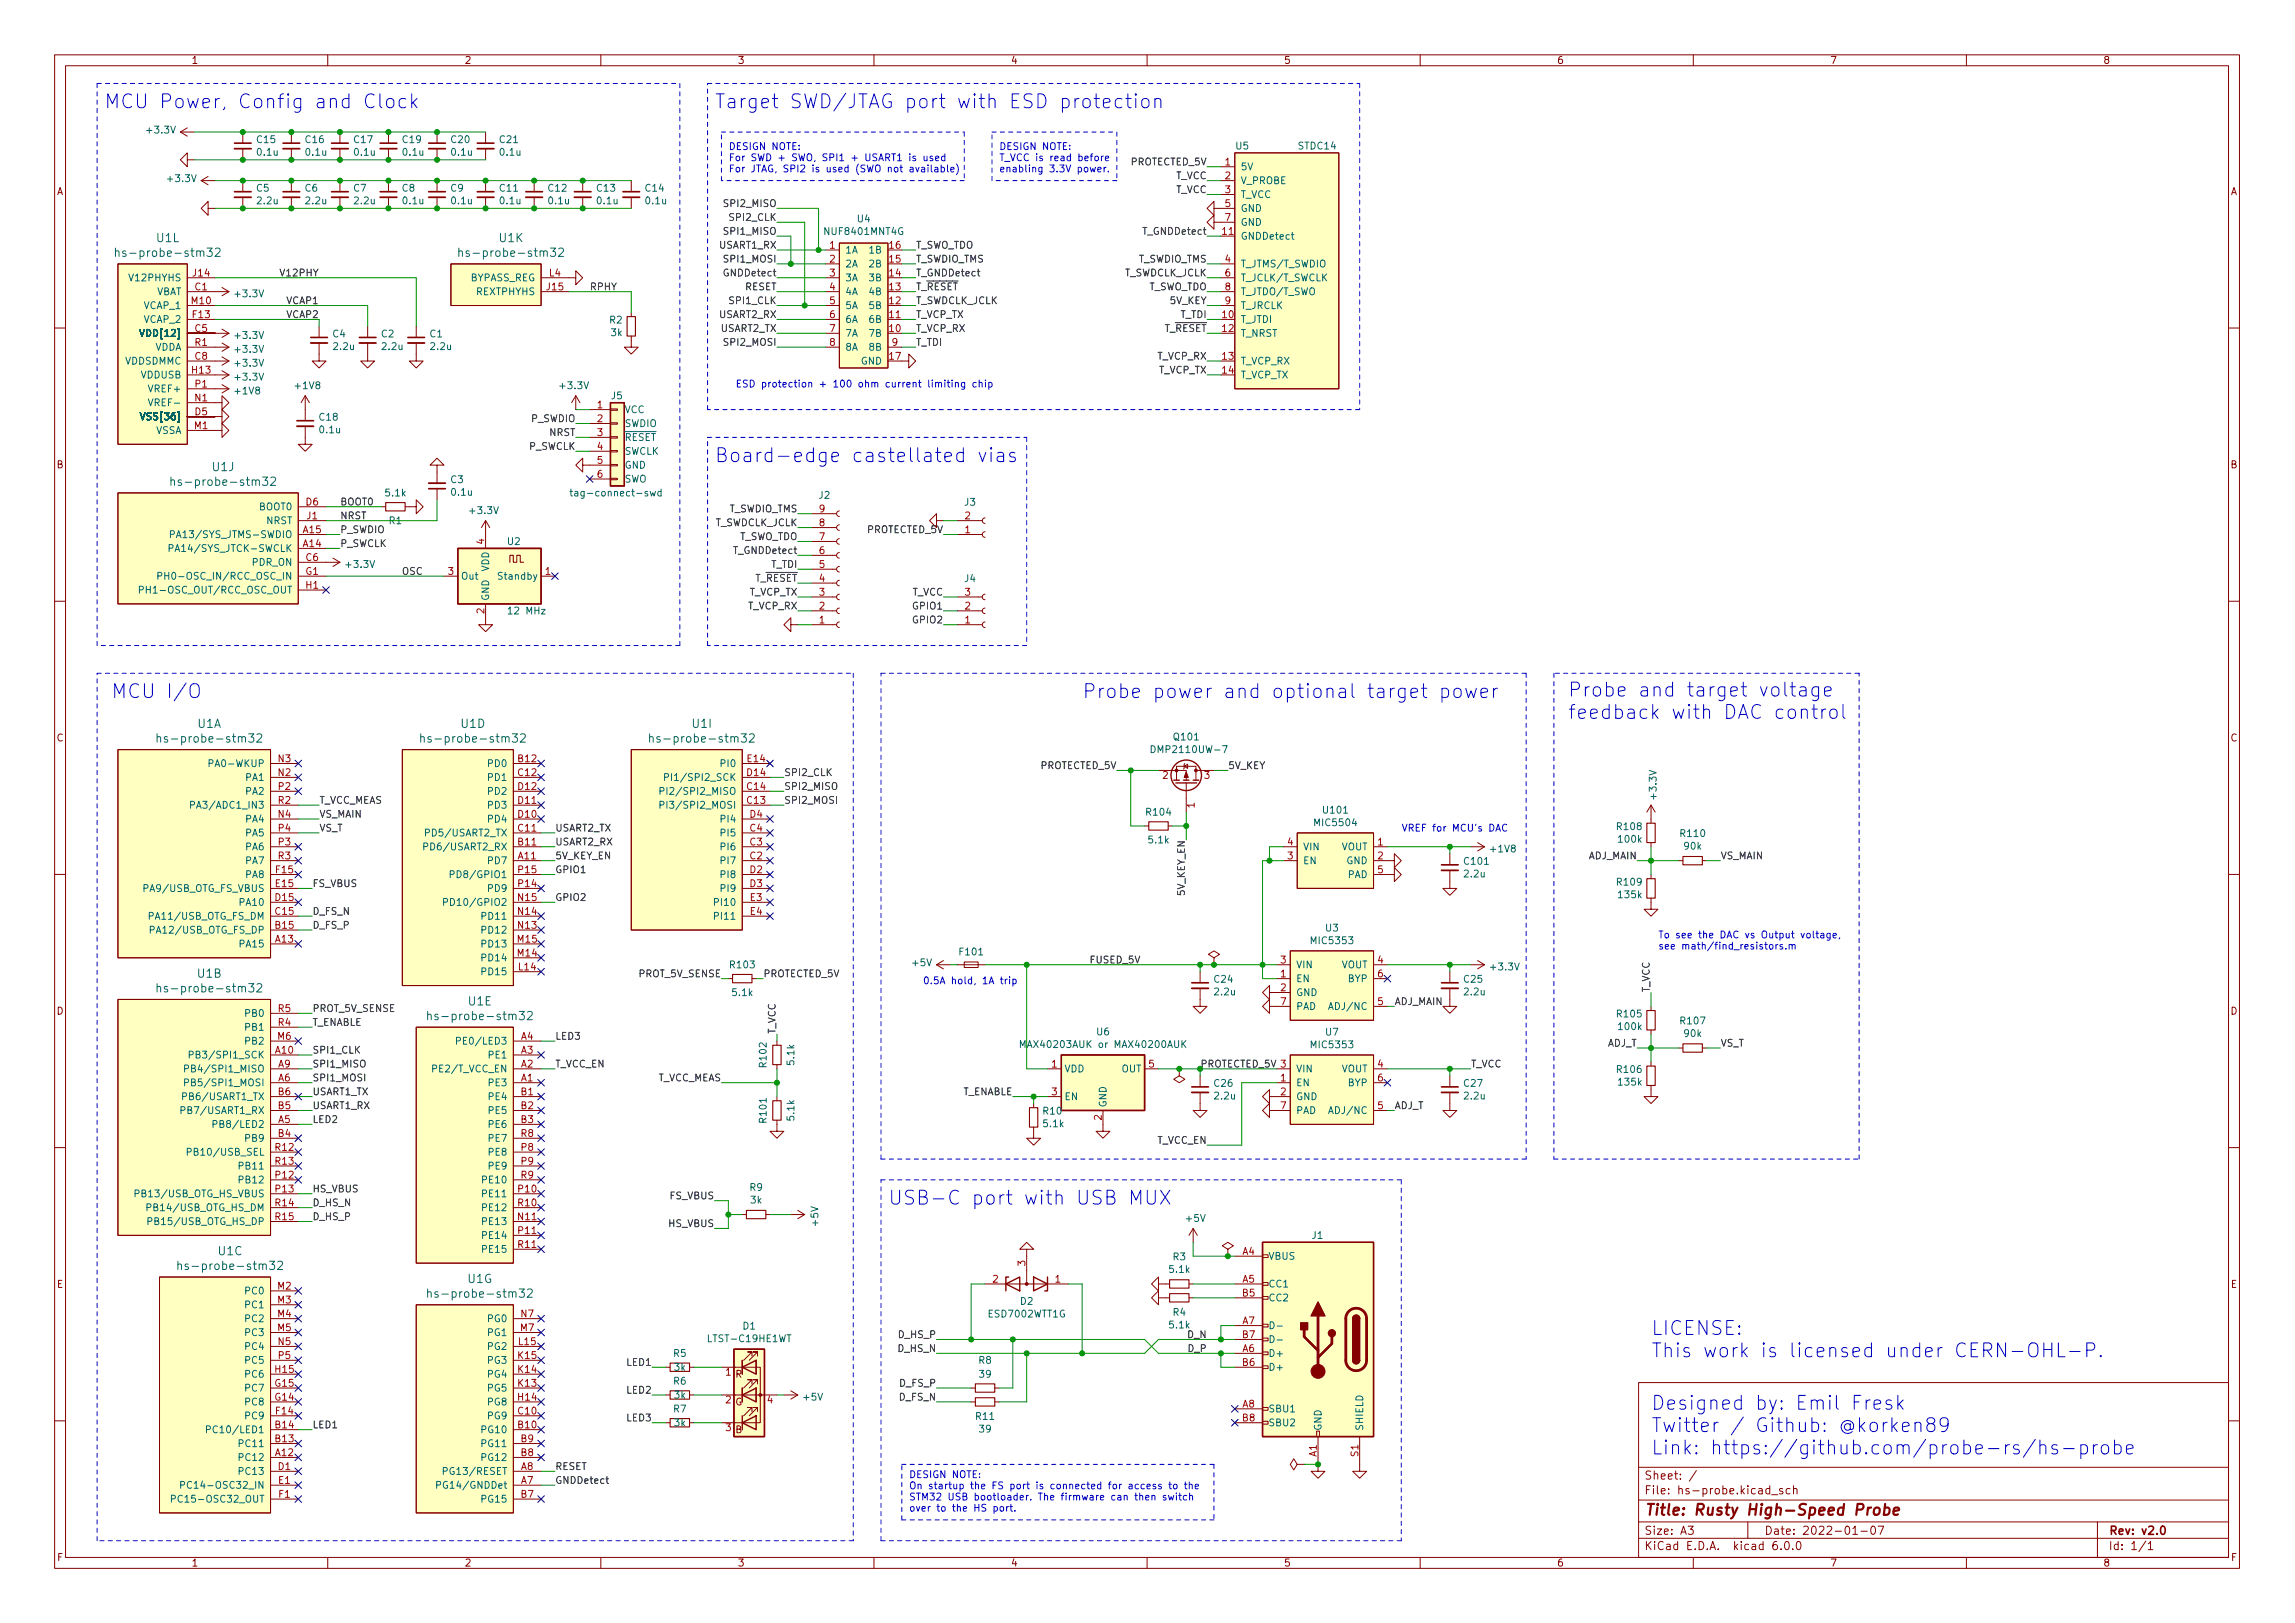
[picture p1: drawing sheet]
<svg xmlns="http://www.w3.org/2000/svg" width="420mm" height="297mm" viewBox="0 0 420 297" stroke-linecap="round" stroke-linejoin="round" font-family="sans-serif">
<defs><g id="words">
<g font-size="3.5" fill="#0000c2">
<text x="19" y="19.8">MCU Power, Config and Clock</text>
<text x="130.8" y="19.8">Target SWD/JTAG port with ESD protection</text>
<text x="130.8" y="84.6">Board-edge castellated vias</text>
<text x="20.3" y="127.8">MCU I/O</text>
<text x="198.1" y="127.8">Probe power and optional target power</text>
<text x="287" y="127.5">Probe and target voltage</text>
<text x="287" y="131.6">feedback with DAC control</text>
<text x="162.6" y="220.5">USB-C port with USB MUX</text>
<text x="302.3" y="244.3">LICENSE:</text>
<text x="302.3" y="248.4">This work is licensed under CERN-OHL-P.</text>
<text x="302.3" y="258">Designed by: Emil Fresk</text>
<text x="302.3" y="262.1">Twitter / Github: @korken89</text>
<text x="302.3" y="266.2">Link: https://github.com/probe-rs/hs-probe</text>
</g>
<text font-size="2.8" fill="#840000" x="301" y="277.3">Title: Rusty High-Speed Probe</text>
<g font-size="2.1" fill="#006464">
<text x="22.7" y="47">hs-probe-stm32</text>
<text x="28.7" y="44.3">U1L</text>
<text x="85.6" y="47">hs-probe-stm32</text>
<text x="91.4" y="44.3">U1K</text>
<text x="32.9" y="88.9">hs-probe-stm32</text>
<text x="38.9" y="86.2">U1J</text>
<text x="30.3" y="135.9">hs-probe-stm32</text>
<text x="36.2" y="133.2">U1A</text>
<text x="78.6" y="135.9">hs-probe-stm32</text>
<text x="84.4" y="133.2">U1D</text>
<text x="120.5" y="135.9">hs-probe-stm32</text>
<text x="126.8" y="133.2">U1I</text>
<text x="36.2" y="178.9">U1B</text>
<text x="30.3" y="181.6">hs-probe-stm32</text>
<text x="85.8" y="184">U1E</text>
<text x="79.9" y="186.7">hs-probe-stm32</text>
<text x="34.2" y="232.4">hs-probe-stm32</text>
<text x="40" y="229.7">U1C</text>
<text x="79.9" y="237.5">hs-probe-stm32</text>
<text x="85.7" y="234.8">U1G</text>
</g>
<g font-size="2.1" fill="#840000">
<text x="301" y="273.5">File: hs-probe.kicad_sch</text>
<text x="301" y="270.8">Sheet: /</text>
<text x="301" y="280.9">Size: A3</text>
<text x="323" y="280.9">Date: 2022-01-07</text>
<text x="386" y="280.9">Rev: v2.0</text>
<text x="301" y="283.7">KiCad E.D.A. kicad 6.0.0</text>
<text x="386" y="283.7">Id: 1/1</text>
</g>
<g font-size="1.8" fill="#840000">
<text x="35" y="11.7">1</text>
<text x="85" y="11.7">2</text>
<text x="135" y="11.7">3</text>
<text x="185" y="11.7">4</text>
<text x="235" y="11.7">5</text>
<text x="285" y="11.7">6</text>
<text x="335" y="11.7">7</text>
<text x="385" y="11.7">8</text>
<text x="10.3" y="35.7">A</text>
<text x="408.3" y="35.7">A</text>
<text x="10.3" y="85.7">B</text>
<text x="408.3" y="85.7">B</text>
<text x="10.3" y="135.7">C</text>
<text x="408.3" y="135.7">C</text>
<text x="10.3" y="185.7">D</text>
<text x="408.3" y="185.7">D</text>
<text x="10.4" y="235.7">E</text>
<text x="408.4" y="235.7">E</text>
<text x="134.6" y="257.2">G</text>
<text x="134.6" y="252.1">R</text>
<text x="134.6" y="262.3">B</text>
<text x="10.4" y="285.7">F</text>
<text x="35" y="286.7">1</text>
<text x="85" y="286.7">2</text>
<text x="135" y="286.7">3</text>
<text x="185" y="286.7">4</text>
<text x="235" y="286.7">5</text>
<text x="285" y="286.7">6</text>
<text x="335" y="286.7">7</text>
<text x="385" y="286.7">8</text>
<text x="408.4" y="285.7">F</text>
</g>
<g font-size="1.8" fill="#006464">
<text x="27.1" y="24.4">+3.3V</text>
<text x="47.1" y="26.2">C15</text>
<text x="47.2" y="28.5">0.1u</text>
<text x="56" y="26.2">C16</text>
<text x="56.1" y="28.5">0.1u</text>
<text x="64.9" y="26.2">C17</text>
<text x="65" y="28.5">0.1u</text>
<text x="73.8" y="26.2">C19</text>
<text x="73.9" y="28.5">0.1u</text>
<text x="82.6" y="26.2">C20</text>
<text x="82.7" y="28.5">0.1u</text>
<text x="91.5" y="26.2">C21</text>
<text x="91.6" y="28.5">0.1u</text>
<text x="226.3" y="27.3">U5</text>
<text x="237.7" y="27.3">STDC14</text>
<text x="30.9" y="33.3">+3.3V</text>
<text x="47" y="35.1">C5</text>
<text x="55.9" y="35.1">C6</text>
<text x="64.8" y="35.1">C7</text>
<text x="73.6" y="35.1">C8</text>
<text x="82.5" y="35.1">C9</text>
<text x="91.5" y="35.1">C11</text>
<text x="100.4" y="35.1">C12</text>
<text x="109.3" y="35.1">C13</text>
<text x="118.2" y="35.1">C14</text>
<text x="227.1" y="31.2">5V</text>
<text x="227.1" y="33.7">V_PROBE</text>
<text x="47.2" y="37.4">2.2u</text>
<text x="56.1" y="37.4">2.2u</text>
<text x="65" y="37.4">2.2u</text>
<text x="73.9" y="37.4">0.1u</text>
<text x="82.7" y="37.4">0.1u</text>
<text x="91.6" y="37.4">0.1u</text>
<text x="100.5" y="37.4">0.1u</text>
<text x="109.4" y="37.4">0.1u</text>
<text x="118.3" y="37.4">0.1u</text>
<text x="157" y="40.7">U4</text>
<text x="227.1" y="36.2">T_VCC</text>
<text x="227.1" y="38.8">GND</text>
<text x="227.1" y="41.3">GND</text>
<text x="151.2" y="43">NUF8401MNT4G</text>
<text x="154.7" y="46.4">1A</text>
<text x="159.3" y="46.4">1B</text>
<text x="227.1" y="43.9">GNDDetect</text>
<text x="24" y="51.5">V12PHYHS</text>
<text x="86" y="51.5">BYPASS_REG</text>
<text x="154.7" y="48.9">2A</text>
<text x="154.7" y="51.5">3A</text>
<text x="159.3" y="51.5">3B</text>
<text x="159.3" y="48.9">2B</text>
<text x="227.1" y="48.9">T_JTMS/T_SWDIO</text>
<text x="227.1" y="51.5">T_JCLK/T_SWCLK</text>
<text x="26.4" y="59.1">VCAP_2</text>
<text x="26.4" y="56.6">VCAP_1</text>
<text x="28.5" y="54">VBAT</text>
<text x="43.2" y="54.4">+3.3V</text>
<text x="87.2" y="54">REXTPHYHS</text>
<text x="111.6" y="59.2">R2</text>
<text x="154.7" y="54">4A</text>
<text x="154.7" y="56.6">5A</text>
<text x="154.7" y="59.1">6A</text>
<text x="159.3" y="59.1">6B</text>
<text x="159.3" y="56.6">5B</text>
<text x="159.3" y="54">4B</text>
<text x="227.1" y="59.1">T_JTDI</text>
<text x="227.1" y="54">T_JTDO/T_SWO</text>
<text x="227.1" y="56.6">T_JRCLK</text>
<text x="26.4" y="61.6">VDD[12]</text>
<text x="28.3" y="64.2">VDDA</text>
<text x="43.2" y="62">+3.3V</text>
<text x="43.2" y="64.6">+3.3V</text>
<text x="60.9" y="61.7">C4</text>
<text x="61.2" y="64">2.2u</text>
<text x="69.8" y="61.7">C2</text>
<text x="70" y="64">2.2u</text>
<text x="78.7" y="61.7">C1</text>
<text x="78.9" y="64">2.2u</text>
<text x="111.9" y="61.5">3k</text>
<text x="154.7" y="61.6">7A</text>
<text x="154.7" y="64.2">8A</text>
<text x="159.3" y="61.6">7B</text>
<text x="159.3" y="64.2">8B</text>
<text x="227.1" y="61.6">T_NRST</text>
<text x="22.9" y="66.7">VDDSDMMC</text>
<text x="25.8" y="69.3">VDDUSB</text>
<text x="27.5" y="71.8">VREF+</text>
<text x="43.2" y="69.6">+3.3V</text>
<text x="43.2" y="67.1">+3.3V</text>
<text x="54.2" y="71.2">+1V8</text>
<text x="102.7" y="71.2">+3.3V</text>
<text x="157.6" y="66.7">GND</text>
<text x="227.1" y="66.7">T_VCP_RX</text>
<text x="227.1" y="69.3">T_VCP_TX</text>
<text x="26.6" y="76.9">VSS[36]</text>
<text x="28" y="74.3">VREF-</text>
<text x="43.2" y="72.2">+1V8</text>
<text x="58.5" y="77">C18</text>
<text x="111.9" y="73.1">J5</text>
<text x="114.3" y="75.6">VCC</text>
<text x="28.5" y="79.4">VSSA</text>
<text x="58.6" y="79.3">0.1u</text>
<text x="114.3" y="78.1">SWDIO</text>
<text x="114.3" y="80.7">~{RESET}</text>
<text x="114.3" y="83.2">SWCLK</text>
<text x="82.5" y="88.4">C3</text>
<text x="114.3" y="85.8">GND</text>
<text x="114.3" y="88.3">SWO</text>
<text x="47.5" y="93.4">BOOT0</text>
<text x="48.8" y="95.9">NRST</text>
<text x="70.7" y="90.8">5.1k</text>
<text x="71.3" y="95.9">R1</text>
<text x="82.7" y="90.7">0.1u</text>
<text x="86.2" y="94.1">+3.3V</text>
<text x="105.8" y="90.8">tag-connect-swd</text>
<text x="149.9" y="91.3">J2</text>
<text x="176.6" y="92.5">J3</text>
<text x="32.5" y="101">PA14/SYS_JTCK-SWCLK</text>
<text x="32.9" y="98.5">PA13/SYS_JTMS-SWDIO</text>
<text x="92.9" y="99.7">U2</text>
<text x="31.1" y="106.1">PH0-OSC_IN/RCC_OSC_IN</text>
<text x="46.2" y="103.5">PDR_ON</text>
<text x="63.5" y="103.9">+3.3V</text>
<text x="84.3" y="106.1">Out</text>
<text x="89.5" y="104.6" transform="rotate(-90 89.5 104.6)">VDD</text>
<text x="91.6" y="106.1">Standby</text>
<text x="176.6" y="106.5">J4</text>
<text x="27.2" y="108.6">PH1-OSC_OUT/RCC_OSC_OUT</text>
<text x="89.5" y="110" transform="rotate(-90 89.5 110)">GND</text>
<text x="93.3" y="112.4">12 MHz</text>
<text x="211.2" y="137.8">DMP2110UW-7</text>
<text x="215" y="135.5">Q101</text>
<text x="39.1" y="140.4">PA0-WKUP</text>
<text x="45.1" y="142.9">PA1</text>
<text x="89.5" y="140.4">PD0</text>
<text x="89.5" y="142.9">PD1</text>
<text x="123.2" y="142.9">PI1/SPI2_SCK</text>
<text x="132.2" y="140.4">PI0</text>
<text x="36" y="148">PA3/ADC1_IN3</text>
<text x="45.1" y="145.5">PA2</text>
<text x="89.5" y="148">PD3</text>
<text x="89.5" y="145.5">PD2</text>
<text x="122.4" y="148">PI3/SPI2_MOSI</text>
<text x="122.4" y="145.5">PI2/SPI2_MISO</text>
<text x="210" y="149.3">R104</text>
<text x="242.4" y="148.9">U101</text>
<text x="303.3" y="146.1" transform="rotate(-90 303.3 146.1)">+3.3V</text>
<text x="45.1" y="150.5">PA4</text>
<text x="45.1" y="155.6">PA6</text>
<text x="45.1" y="153.1">PA5</text>
<text x="78.5" y="155.6">PD6/USART2_RX</text>
<text x="78.7" y="153.1">PD5/USART2_TX</text>
<text x="89.5" y="150.5">PD4</text>
<text x="132.2" y="155.6">PI6</text>
<text x="132.2" y="153.1">PI5</text>
<text x="132.2" y="150.5">PI4</text>
<text x="210.4" y="154.3">5.1k</text>
<text x="238.5" y="155.6">VIN</text>
<text x="240.9" y="151.2">MIC5504</text>
<text x="245.5" y="155.6">VOUT</text>
<text x="273" y="156">+1V8</text>
<text x="296.1" y="151.9">R108</text>
<text x="296.4" y="154.2">100k</text>
<text x="307.8" y="153.2">R110</text>
<text x="308.4" y="155.5">90k</text>
<text x="45.1" y="160.7">PA8</text>
<text x="45.1" y="158.2">PA7</text>
<text x="83.6" y="160.7">PD8/GPIO1</text>
<text x="89.5" y="158.2">PD7</text>
<text x="132.2" y="158.2">PI7</text>
<text x="132.2" y="160.7">PI8</text>
<text x="238.5" y="158.2">EN</text>
<text x="246.5" y="158.2">GND</text>
<text x="246.7" y="160.7">PAD</text>
<text x="268.2" y="160.6">2.2u</text>
<text x="268.2" y="158.3">C101</text>
<text x="26.9" y="163.2">PA9/USB_OTG_FS_VBUS</text>
<text x="44.1" y="165.8">PA10</text>
<text x="82.6" y="165.8">PD10/GPIO2</text>
<text x="89.5" y="163.2">PD9</text>
<text x="131.2" y="165.8">PI10</text>
<text x="132.2" y="163.2">PI9</text>
<text x="296.1" y="162.1">R109</text>
<text x="296.4" y="164.4">135k</text>
<text x="28.1" y="168.3">PA11/USB_OTG_FS_DM</text>
<text x="28.4" y="170.9">PA12/USB_OTG_FS_DP</text>
<text x="44.1" y="173.4">PA15</text>
<text x="88.5" y="173.4">PD13</text>
<text x="88.5" y="170.9">PD12</text>
<text x="88.5" y="168.3">PD11</text>
<text x="131.2" y="168.3">PI11</text>
<text x="240.3" y="172.8">MIC5353</text>
<text x="242.7" y="170.5">U3</text>
<text x="88.5" y="178.5">PD15</text>
<text x="88.5" y="175.9">PD14</text>
<text x="133.8" y="177.2">R103</text>
<text x="167.1" y="176.8">+5V</text>
<text x="175.8" y="174.8">F101</text>
<text x="222.3" y="179.8">C24</text>
<text x="237.2" y="179.7">EN</text>
<text x="237.2" y="177.2">VIN</text>
<text x="245.5" y="177.2">VOUT</text>
<text x="246.8" y="179.7">BYP</text>
<text x="268.1" y="179.8">C25</text>
<text x="273.1" y="177.6">+3.3V</text>
<text x="134.2" y="182.3">5.1k</text>
<text x="222.4" y="182.2">2.2u</text>
<text x="237.2" y="182.3">GND</text>
<text x="237.2" y="184.8">PAD</text>
<text x="243.9" y="184.8">ADJ/NC</text>
<text x="268.2" y="182.2">2.2u</text>
<text x="45.1" y="191.2">PB2</text>
<text x="45.1" y="188.6">PB1</text>
<text x="45.1" y="186.1">PB0</text>
<text x="84.6" y="191.2">PE0/LED3</text>
<text x="187.9" y="191.8">MAX40203AUK or MAX40200AUK</text>
<text x="200.8" y="189.5">U6</text>
<text x="240.3" y="191.8">MIC5353</text>
<text x="242.7" y="189.5">U7</text>
<text x="296.1" y="186.2">R105</text>
<text x="296.4" y="188.5">100k</text>
<text x="307.8" y="187.5">R107</text>
<text x="308.4" y="189.8">90k</text>
<text x="35.2" y="196.3">PB4/SPI1_MISO</text>
<text x="36" y="193.7">PB3/SPI1_SCK</text>
<text x="79.9" y="196.3">PE2/T_VCC_EN</text>
<text x="89.6" y="193.7">PE1</text>
<text x="140.3" y="195.2" transform="rotate(-90 140.3 195.2)">R102</text>
<text x="145.4" y="194.8" transform="rotate(-90 145.4 194.8)">5.1k</text>
<text x="194.8" y="196.3">VDD</text>
<text x="205.3" y="196.3">OUT</text>
<text x="237.2" y="196.3">VIN</text>
<text x="245.5" y="196.3">VOUT</text>
<text x="296.1" y="196.4">R106</text>
<text x="34.1" y="203.9">PB7/USART1_RX</text>
<text x="34.3" y="201.3">PB6/USART1_TX</text>
<text x="35.2" y="198.8">PB5/SPI1_MOSI</text>
<text x="89.6" y="198.8">PE3</text>
<text x="89.6" y="201.3">PE4</text>
<text x="89.6" y="203.9">PE5</text>
<text x="191" y="204">R10</text>
<text x="194.8" y="201.3">EN</text>
<text x="202.6" y="202.7" transform="rotate(-90 202.6 202.7)">GND</text>
<text x="222.3" y="198.9">C26</text>
<text x="222.4" y="201.2">2.2u</text>
<text x="237.2" y="198.8">EN</text>
<text x="237.2" y="201.3">GND</text>
<text x="237.2" y="203.9">PAD</text>
<text x="243.9" y="203.9">ADJ/NC</text>
<text x="246.8" y="198.8">BYP</text>
<text x="268.1" y="198.9">C27</text>
<text x="268.2" y="201.2">2.2u</text>
<text x="296.4" y="198.7">135k</text>
<text x="40.1" y="206.4">PB8/LED2</text>
<text x="45.1" y="209">PB9</text>
<text x="89.6" y="206.4">PE6</text>
<text x="89.6" y="209">PE7</text>
<text x="140.3" y="205.4" transform="rotate(-90 140.3 205.4)">R101</text>
<text x="145.4" y="205" transform="rotate(-90 145.4 205)">5.1k</text>
<text x="191.1" y="206.3">5.1k</text>
<text x="35.4" y="211.5">PB10/USB_SEL</text>
<text x="44.1" y="214">PB11</text>
<text x="89.6" y="211.5">PE8</text>
<text x="89.6" y="214">PE9</text>
<text x="25.7" y="219.1">PB13/USB_OTG_HS_VBUS</text>
<text x="27.9" y="221.7">PB14/USB_OTG_HS_DM</text>
<text x="44.1" y="216.6">PB12</text>
<text x="88.6" y="219.1">PE11</text>
<text x="88.6" y="221.7">PE12</text>
<text x="88.6" y="216.6">PE10</text>
<text x="137.3" y="217.9">R9</text>
<text x="137.4" y="220.3">3k</text>
<text x="28.2" y="224.2">PB15/USB_OTG_HS_DP</text>
<text x="88.6" y="224.2">PE13</text>
<text x="88.6" y="226.7">PE14</text>
<text x="149.8" y="224.3" transform="rotate(-90 149.8 224.3)">+5V</text>
<text x="217.2" y="223.6">+5V</text>
<text x="240.2" y="226.7">J1</text>
<text x="88.6" y="229.3">PE15</text>
<text x="214.2" y="233">5.1k</text>
<text x="214.8" y="230.6">R3</text>
<text x="232.2" y="230.5">VBUS</text>
<text x="45.1" y="236.9">PC0</text>
<text x="45.1" y="239.4">PC1</text>
<text x="186.8" y="238.8">D2</text>
<text x="232.2" y="235.6">CC1</text>
<text x="232.2" y="238.2">CC2</text>
<text x="45.1" y="242">PC2</text>
<text x="45.1" y="244.5">PC3</text>
<text x="89.4" y="244.5">PG1</text>
<text x="89.4" y="242">PG0</text>
<text x="129.9" y="245.6">LTST-C19HE1WT</text>
<text x="136" y="243.3">D1</text>
<text x="181.1" y="241.1">ESD7002WTT1G</text>
<text x="214.2" y="243.1">5.1k</text>
<text x="214.8" y="240.8">R4</text>
<text x="45.1" y="247.1">PC4</text>
<text x="45.1" y="249.6">PC5</text>
<text x="89.4" y="249.6">PG3</text>
<text x="89.4" y="247.1">PG2</text>
<text x="123.3" y="248.3">R5</text>
<text x="123.5" y="250.9">3k</text>
<text x="179.2" y="249.6">R8</text>
<text x="232.2" y="248.3">D+</text>
<text x="232.2" y="250.9">D+</text>
<text x="45.1" y="257.2">PC8</text>
<text x="45.1" y="254.7">PC7</text>
<text x="45.1" y="252.1">PC6</text>
<text x="89.4" y="257.2">PG8</text>
<text x="89.4" y="254.7">PG5</text>
<text x="89.4" y="252.1">PG4</text>
<text x="123.3" y="253.4">R6</text>
<text x="123.5" y="255.9">3k</text>
<text x="147.2" y="256.3">+5V</text>
<text x="179.4" y="252.1">39</text>
<text x="39.1" y="262.3">PC10/LED1</text>
<text x="45.1" y="259.8">PC9</text>
<text x="88.4" y="262.3">PG10</text>
<text x="89.4" y="259.8">PG9</text>
<text x="123.3" y="258.5">R7</text>
<text x="123.5" y="261">3k</text>
<text x="178.7" y="259.9">R11</text>
<text x="179.4" y="262.2">39</text>
<text x="232.2" y="258.5">SBU1</text>
<text x="232.2" y="261">SBU2</text>
<text x="241.9" y="261.9" transform="rotate(-90 241.9 261.9)">GND</text>
<text x="249.6" y="261.9" transform="rotate(-90 249.6 261.9)">SHIELD</text>
<text x="44.1" y="267.4">PC12</text>
<text x="44.1" y="264.8">PC11</text>
<text x="44.1" y="269.9">PC13</text>
<text x="82.1" y="269.9">PG13/RESET</text>
<text x="88.4" y="267.4">PG12</text>
<text x="88.4" y="264.8">PG11</text>
<text x="33" y="275">PC15-OSC32_OUT</text>
<text x="34.9" y="272.5">PC14-OSC32_IN</text>
<text x="81.2" y="272.5">PG14/GNDDet</text>
<text x="88.4" y="275">PG15</text>
</g>
<g font-size="1.8" fill="#0000c2">
<text x="133.3" y="27.4">DESIGN NOTE:</text>
<text x="133.3" y="29.5">For SWD + SWO, SPI1 + USART1 is used</text>
<text x="182.9" y="27.4">DESIGN NOTE:</text>
<text x="182.9" y="29.5">T_VCC is read before</text>
<text x="133.3" y="31.5">For JTAG, SPI2 is used (SWO not available)</text>
<text x="182.9" y="31.5">enabling 3.3V power.</text>
<text x="134.6" y="70.9">ESD protection + 100 ohm current limiting chip</text>
<text x="256.5" y="152.2">VREF for MCU's DAC</text>
<text x="303.5" y="171.7">To see the DAC vs Output voltage,</text>
<text x="303.5" y="173.8">see math/find_resistors.m</text>
<text x="168.9" y="180.1">0.5A hold, 1A trip</text>
<text x="166.4" y="270.5">DESIGN NOTE:</text>
<text x="166.4" y="272.5">On startup the FS port is connected for access to the</text>
<text x="166.4" y="274.6">STM32 USB bootloader. The firmware can then switch</text>
<text x="166.4" y="276.6">over to the HS port.</text>
</g>
<g font-size="1.8" fill="#0f0f0f">
<text x="206.9" y="30.3">PROTECTED_5V</text>
<text x="215.2" y="32.8">T_VCC</text>
<text x="215.2" y="35.3">T_VCC</text>
<text x="132.9" y="37.9">SPI2_MISO</text>
<text x="133.8" y="40.4">SPI2_CLK</text>
<text x="131.7" y="45.5">USART1_RX</text>
<text x="132.9" y="43">SPI1_MISO</text>
<text x="167.6" y="45.5">T_SWO_TDO</text>
<text x="209.6" y="43">T_GNDDetect</text>
<text x="51.6" y="50.6">V12PHY</text>
<text x="108.1" y="53.1">RPHY</text>
<text x="132.9" y="48">SPI1_MOSI</text>
<text x="132.9" y="50.6">GNDDetect</text>
<text x="136.3" y="53.1">RESET</text>
<text x="167.6" y="53.1">T_~{RESET}</text>
<text x="167.6" y="48">T_SWDIO_TMS</text>
<text x="167.6" y="50.6">T_GNDDetect</text>
<text x="205.6" y="50.6">T_SWDCLK_JCLK</text>
<text x="208.2" y="48">T_SWDIO_TMS</text>
<text x="210" y="53.1">T_SWO_TDO</text>
<text x="52.5" y="58.2">VCAP2</text>
<text x="52.5" y="55.7">VCAP1</text>
<text x="131.7" y="58.2">USART2_RX</text>
<text x="133.8" y="55.7">SPI1_CLK</text>
<text x="167.6" y="55.7">T_SWDCLK_JCLK</text>
<text x="167.6" y="58.2">T_VCP_TX</text>
<text x="214.2" y="55.7">5V_KEY</text>
<text x="216.1" y="58.2">T_TDI</text>
<text x="131.9" y="60.7">USART2_TX</text>
<text x="132.9" y="63.3">SPI2_MOSI</text>
<text x="167.6" y="63.3">T_TDI</text>
<text x="167.6" y="60.7">T_VCP_RX</text>
<text x="211.6" y="60.7">T_~{RESET}</text>
<text x="211.8" y="65.8">T_VCP_RX</text>
<text x="212" y="68.4">T_VCP_TX</text>
<text x="97.3" y="77.2">P_SWDIO</text>
<text x="96.8" y="82.3">P_SWCLK</text>
<text x="100.6" y="79.8">NRST</text>
<text x="62.2" y="95">NRST</text>
<text x="62.2" y="92.5">BOOT0</text>
<text x="133.3" y="93.8">T_SWDIO_TMS</text>
<text x="62.2" y="97.6">P_SWDIO</text>
<text x="62.2" y="100.1">P_SWCLK</text>
<text x="130.6" y="96.3">T_SWDCLK_JCLK</text>
<text x="134.7" y="101.4">T_GNDDetect</text>
<text x="135" y="98.8">T_SWO_TDO</text>
<text x="158.7" y="97.6">PROTECTED_5V</text>
<text x="73.6" y="105.2">OSC</text>
<text x="136.7" y="106.5">T_~{RESET}</text>
<text x="141.1" y="103.9">T_TDI</text>
<text x="136.9" y="111.5">T_VCP_RX</text>
<text x="137.1" y="109">T_VCP_TX</text>
<text x="166.9" y="109">T_VCC</text>
<text x="167.3" y="111.5">GPIO1</text>
<text x="167.3" y="114.1">GPIO2</text>
<text x="143.5" y="142">SPI2_CLK</text>
<text x="190.4" y="140.7">PROTECTED_5V</text>
<text x="224.8" y="140.7">5V_KEY</text>
<text x="58.4" y="147.1">T_VCC_MEAS</text>
<text x="58.4" y="149.6">VS_MAIN</text>
<text x="143.5" y="144.6">SPI2_MISO</text>
<text x="143.5" y="147.1">SPI2_MOSI</text>
<text x="58.4" y="152.2">VS_T</text>
<text x="101.6" y="152.2">USART2_TX</text>
<text x="101.6" y="154.7">USART2_RX</text>
<text x="101.6" y="159.8">GPIO1</text>
<text x="101.6" y="157.3">5V_KEY_EN</text>
<text x="290.7" y="157.3">ADJ_MAIN</text>
<text x="315" y="157.3">VS_MAIN</text>
<text x="57.1" y="162.3">FS_VBUS</text>
<text x="57.1" y="167.4">D_FS_N</text>
<text x="101.6" y="164.9">GPIO2</text>
<text x="216.9" y="163.9" transform="rotate(-90 216.9 163.9)">5V_KEY_EN</text>
<text x="57.1" y="170">D_FS_P</text>
<text x="117" y="178.8">PROT_5V_SENSE</text>
<text x="139.7" y="178.8">PROTECTED_5V</text>
<text x="199.4" y="176.3">FUSED_5V</text>
<text x="57.1" y="185.2">PROT_5V_SENSE</text>
<text x="255.3" y="183.9">ADJ_MAIN</text>
<text x="302" y="181.6" transform="rotate(-90 302 181.6)">T_VCC</text>
<text x="57.1" y="187.7">T_ENABLE</text>
<text x="101.6" y="190.3">LED3</text>
<text x="142" y="189.3" transform="rotate(-90 142 189.3)">T_VCC</text>
<text x="294.1" y="191.5">ADJ_T</text>
<text x="315" y="191.5">VS_T</text>
<text x="57.1" y="197.9">SPI1_MOSI</text>
<text x="57.1" y="195.4">SPI1_MISO</text>
<text x="57.1" y="192.8">SPI1_CLK</text>
<text x="101.6" y="195.4">T_VCC_EN</text>
<text x="120.2" y="197.9">T_VCC_MEAS</text>
<text x="269.2" y="195.4">T_VCC</text>
<text x="57.1" y="200.4">USART1_TX</text>
<text x="57.1" y="203">USART1_RX</text>
<text x="176.1" y="200.4">T_ENABLE</text>
<text x="255.3" y="203">ADJ_T</text>
<text x="57.1" y="205.5">LED2</text>
<text x="211.7" y="209.3">T_VCC_EN</text>
<text x="57.1" y="218.2">HS_VBUS</text>
<text x="57.1" y="220.8">D_HS_N</text>
<text x="122.7" y="219.5">FS_VBUS</text>
<text x="57.1" y="223.3">D_HS_P</text>
<text x="122.5" y="224.6">HS_VBUS</text>
<text x="164.6" y="244.9">D_HS_P</text>
<text x="217.4" y="244.9">D_N</text>
<text x="114.9" y="250">LED1</text>
<text x="164.5" y="247.4">D_HS_N</text>
<text x="217.5" y="247.4">D_P</text>
<text x="114.9" y="255">LED2</text>
<text x="164.7" y="256.3">D_FS_N</text>
<text x="164.8" y="253.8">D_FS_P</text>
<text x="57.1" y="261.4">LED1</text>
<text x="114.9" y="260.1">LED3</text>
<text x="101.6" y="269">RESET</text>
<text x="101.6" y="271.6">GNDDetect</text>
</g>
<g font-size="1.8" fill="#a90000">
<text x="224.3" y="30.3">1</text>
<text x="224.3" y="32.8">2</text>
<text x="224.3" y="35.3">3</text>
<text x="224.3" y="37.9">5</text>
<text x="224.3" y="40.4">7</text>
<text x="151.9" y="45.5">1</text>
<text x="162.8" y="45.5">16</text>
<text x="223.8" y="43">11</text>
<text x="35.4" y="50.6">J14</text>
<text x="35.7" y="53.1">C1</text>
<text x="100.1" y="53.1">J15</text>
<text x="100.6" y="50.6">L4</text>
<text x="151.9" y="48">2</text>
<text x="151.9" y="50.6">3</text>
<text x="151.9" y="53.1">4</text>
<text x="162.8" y="53.1">13</text>
<text x="162.8" y="50.6">14</text>
<text x="162.8" y="48">15</text>
<text x="224.3" y="48">4</text>
<text x="224.3" y="50.6">6</text>
<text x="224.3" y="53.1">8</text>
<text x="35.1" y="55.7">M10</text>
<text x="35.3" y="58.2">F13</text>
<text x="151.9" y="55.7">5</text>
<text x="151.9" y="58.2">6</text>
<text x="162.8" y="58.2">11</text>
<text x="162.8" y="55.7">12</text>
<text x="223.8" y="58.2">10</text>
<text x="224.3" y="55.7">9</text>
<text x="35.7" y="60.7">C5</text>
<text x="35.7" y="65.8">C8</text>
<text x="35.7" y="63.3">R1</text>
<text x="151.9" y="60.7">7</text>
<text x="151.9" y="63.3">8</text>
<text x="162.8" y="60.7">10</text>
<text x="162.8" y="65.8">17</text>
<text x="163.3" y="63.3">9</text>
<text x="223.8" y="60.7">12</text>
<text x="223.8" y="65.8">13</text>
<text x="35.2" y="68.4">H13</text>
<text x="35.7" y="70.9">P1</text>
<text x="223.8" y="68.4">14</text>
<text x="35.7" y="76">D5</text>
<text x="35.7" y="73.4">N1</text>
<text x="109.4" y="74.7">1</text>
<text x="109.4" y="77.3">2</text>
<text x="35.6" y="78.5">M1</text>
<text x="109.4" y="79.8">3</text>
<text x="109.4" y="82.3">4</text>
<text x="109.4" y="84.9">5</text>
<text x="109.4" y="87.4">6</text>
<text x="56" y="92.5">D6</text>
<text x="56.2" y="95">J1</text>
<text x="150" y="93.8">9</text>
<text x="176.7" y="95">2</text>
<text x="55.5" y="100.1">A14</text>
<text x="55.5" y="97.6">A15</text>
<text x="88.6" y="99.6" transform="rotate(-90 88.6 99.6)">4</text>
<text x="150" y="101.4">6</text>
<text x="150" y="98.8">7</text>
<text x="150" y="96.3">8</text>
<text x="176.7" y="97.6">1</text>
<text x="56" y="105.2">G1</text>
<text x="56" y="102.7">C6</text>
<text x="56" y="107.7">H1</text>
<text x="82.1" y="105.2">3</text>
<text x="99.8" y="105.2">1</text>
<text x="150" y="106.5">4</text>
<text x="150" y="103.9">5</text>
<text x="88.6" y="112.3" transform="rotate(-90 88.6 112.3)">2</text>
<text x="150" y="111.5">2</text>
<text x="150" y="109">3</text>
<text x="176.7" y="111.5">2</text>
<text x="176.7" y="109">3</text>
<text x="150" y="114.1">1</text>
<text x="176.7" y="114.1">1</text>
<text x="50.9" y="142">N2</text>
<text x="50.9" y="139.5">N3</text>
<text x="94.9" y="139.5">B12</text>
<text x="94.9" y="142">C12</text>
<text x="136.8" y="142">D14</text>
<text x="136.9" y="139.5">E14</text>
<text x="212.9" y="142.5">2</text>
<text x="220.5" y="142.5">3</text>
<text x="50.9" y="149.6">N4</text>
<text x="50.9" y="147.1">R2</text>
<text x="51" y="144.6">P2</text>
<text x="94.9" y="149.6">D10</text>
<text x="94.9" y="147.1">D11</text>
<text x="94.9" y="144.6">D12</text>
<text x="136.8" y="147.1">C13</text>
<text x="136.8" y="144.6">C14</text>
<text x="137.3" y="149.6">D4</text>
<text x="218.7" y="147.8" transform="rotate(-90 218.7 147.8)">1</text>
<text x="51" y="154.7">P3</text>
<text x="51" y="152.2">P4</text>
<text x="94.9" y="154.7">B11</text>
<text x="94.9" y="152.2">C11</text>
<text x="137.3" y="154.7">C3</text>
<text x="137.3" y="152.2">C4</text>
<text x="235.7" y="154.7">4</text>
<text x="252.2" y="154.7">1</text>
<text x="50.5" y="159.8">F15</text>
<text x="50.9" y="157.3">R3</text>
<text x="94.9" y="157.3">A11</text>
<text x="94.9" y="159.8">P15</text>
<text x="137.3" y="157.3">C2</text>
<text x="137.3" y="159.8">D2</text>
<text x="235.7" y="157.3">3</text>
<text x="252.2" y="157.3">2</text>
<text x="252.2" y="159.8">5</text>
<text x="50.4" y="167.4">C15</text>
<text x="50.4" y="164.9">D15</text>
<text x="50.5" y="162.3">E15</text>
<text x="94.9" y="167.4">N14</text>
<text x="94.9" y="164.9">N15</text>
<text x="94.9" y="162.3">P14</text>
<text x="137.3" y="162.3">D3</text>
<text x="137.3" y="164.9">E3</text>
<text x="137.3" y="167.4">E4</text>
<text x="50.4" y="172.5">A13</text>
<text x="50.4" y="170">B15</text>
<text x="94.8" y="172.5">M15</text>
<text x="94.9" y="170">N13</text>
<text x="94.8" y="175">M14</text>
<text x="95" y="177.6">L14</text>
<text x="234.5" y="178.9">1</text>
<text x="234.5" y="176.3">3</text>
<text x="252.2" y="176.3">4</text>
<text x="252.2" y="178.9">6</text>
<text x="50.9" y="185.2">R5</text>
<text x="234.5" y="181.4">2</text>
<text x="234.5" y="183.9">7</text>
<text x="252.2" y="183.9">5</text>
<text x="50.8" y="190.3">M6</text>
<text x="50.9" y="187.7">R4</text>
<text x="95.4" y="190.3">A4</text>
<text x="50.4" y="192.8">A10</text>
<text x="50.9" y="197.9">A6</text>
<text x="50.9" y="195.4">A9</text>
<text x="95.4" y="197.9">A1</text>
<text x="95.4" y="195.4">A2</text>
<text x="95.4" y="192.8">A3</text>
<text x="192.5" y="195.4">1</text>
<text x="210.3" y="195.4">5</text>
<text x="234.5" y="197.9">1</text>
<text x="252.2" y="195.4">4</text>
<text x="252.2" y="197.9">6</text>
<text x="50.9" y="203">B5</text>
<text x="50.9" y="200.4">B6</text>
<text x="95.4" y="200.4">B1</text>
<text x="95.4" y="203">B2</text>
<text x="192.5" y="200.4">3</text>
<text x="234.5" y="200.4">2</text>
<text x="234.5" y="203">7</text>
<text x="252.2" y="203">5</text>
<text x="50.9" y="205.5">A5</text>
<text x="50.9" y="208.1">B4</text>
<text x="95.4" y="205.5">B3</text>
<text x="95.4" y="208.1">R8</text>
<text x="201.7" y="205" transform="rotate(-90 201.7 205)">2</text>
<text x="50.4" y="210.6">R12</text>
<text x="50.4" y="213.1">R13</text>
<text x="50.5" y="215.7">P12</text>
<text x="95.4" y="215.7">R9</text>
<text x="95.4" y="210.6">P8</text>
<text x="95.4" y="213.1">P9</text>
<text x="50.4" y="220.8">R14</text>
<text x="50.5" y="218.2">P13</text>
<text x="94.9" y="220.8">R10</text>
<text x="94.9" y="218.2">P10</text>
<text x="50.4" y="223.3">R15</text>
<text x="94.9" y="223.3">N11</text>
<text x="94.9" y="225.8">P11</text>
<text x="94.9" y="228.4">R11</text>
<text x="187.7" y="231.7" transform="rotate(-90 187.7 231.7)">3</text>
<text x="227.5" y="229.7">A4</text>
<text x="50.8" y="236">M2</text>
<text x="50.8" y="238.5">M3</text>
<text x="181.8" y="234.7">2</text>
<text x="193.2" y="234.7">1</text>
<text x="227.5" y="234.7">A5</text>
<text x="227.5" y="237.3">B5</text>
<text x="50.8" y="241.1">M4</text>
<text x="50.8" y="243.6">M5</text>
<text x="95.3" y="243.6">M7</text>
<text x="95.4" y="241.1">N7</text>
<text x="227.5" y="242.4">A7</text>
<text x="227.5" y="244.9">B7</text>
<text x="50.4" y="251.2">H15</text>
<text x="50.9" y="246.2">N5</text>
<text x="51" y="248.7">P5</text>
<text x="94.9" y="251.2">K14</text>
<text x="94.9" y="248.7">K15</text>
<text x="95" y="246.2">L15</text>
<text x="132.9" y="251.8">1</text>
<text x="227.5" y="247.4">A6</text>
<text x="227.5" y="250">B6</text>
<text x="50.4" y="256.3">G14</text>
<text x="50.4" y="253.8">G15</text>
<text x="94.9" y="256.3">H14</text>
<text x="94.9" y="253.8">K13</text>
<text x="132.9" y="256.8">2</text>
<text x="140.5" y="256.8">4</text>
<text x="227.5" y="257.6">A8</text>
<text x="50.4" y="263.9">B13</text>
<text x="50.4" y="261.4">B14</text>
<text x="50.5" y="258.9">F14</text>
<text x="94.9" y="261.4">B10</text>
<text x="94.9" y="258.9">C10</text>
<text x="95.4" y="263.9">B9</text>
<text x="132.9" y="261.9">3</text>
<text x="227.5" y="260.1">B8</text>
<text x="50.4" y="266.5">A12</text>
<text x="50.9" y="269">D1</text>
<text x="95.4" y="269">A8</text>
<text x="95.4" y="266.5">B8</text>
<text x="241" y="266.6" transform="rotate(-90 241 266.6)">A1</text>
<text x="248.7" y="266.5" transform="rotate(-90 248.7 266.5)">S1</text>
<text x="51" y="271.6">E1</text>
<text x="51" y="274.1">F1</text>
<text x="95.4" y="271.6">A7</text>
<text x="95.4" y="274.1">B7</text>
</g>
<text font-size="1.8" fill="#009600" x="219.7" y="195.4">PROTECTED_5V 3</text>
</g></defs>
<g fill="none" stroke="#840000" stroke-width=".18">
<path d="M10 10h400v277h-400zM12 12h396v273h-396zM60 10v2M110 10v2M160 10v2M210 10v2M260 10v2M310 10v2M360 10v2M33 24.2l1.3 .7M33 24.2h2.6M34.3 29.2v-1.2l-1.3 1.2 1.3 1.3v-1.3h1.3"/>
<path d="M34.3 23.4l-1.3 .8M36.8 33.1h2.6M36.8 33.1l1.3 .7M38.1 38.1v-1.2l-1.3 1.2 1.3 1.3v-1.3h1.3M38.1 32.3l-1.3 .8M44.4 24.2v2M44.4 27.2v2M44.4 33.1v2M44.4 36.1v2M53.3 24.2v2M53.3 27.2v2M53.3 33.1v2"/>
<path d="M53.3 36.1v2M62.2 24.2v2M62.2 27.2v2M62.2 33.1v2M62.2 36.1v2M71.1 24.2v2M71.1 27.2v2M71.1 33.1v2M71.1 36.1v2M80 24.2v2M80 27.2v2M80 33.1v2"/>
<path d="M80 36.1v2M88.9 24.2v2M88.9 27.2v2M88.9 33.1v2M88.9 36.1v2M97.8 33.1v2M97.8 36.1v2M106.7 33.1v2M106.7 36.1v2M115.6 33.1v2M115.6 36.1v2M222.2 38.1v-1.2l-1.2 1.2 1.2 1.3v-1.3h3.9"/>
<path d="M223.5 30.5h2.6M223.5 33.1h2.6M223.5 35.6h2.6M226.1 28h19v43.2h-19zM21.6 48.3h12.7v33h-12.7zM34.3 53.4h7.6M34.3 50.8h5.1M34.3 55.9h5.1M34.3 58.5h5.1M40.6 52.6l1.3 .8M41.9 53.4l-1.3 .7M58.4 59.7v2.1"/>
<path d="M67.3 59.7v2.1M76.2 59.7v2.1M82.5 48.3h16.6v7.6h-16.6zM99.1 50.8h6.3v-1.2l1.3 1.2-1.3 1.3v-1.3M99.1 53.4h5M115.6 57.2v.7M151.1 53.4h2.6M151.1 50.8h2.6M151.1 48.3h2.6M151.1 55.9h2.6M151.1 45.8h2.6M151.1 58.5h2.6"/>
<path d="M153.7 44.5h8.9v22.8h-8.9zM162.6 58.5h2.5M222.2 40.7v-1.3l-1.2 1.3 1.2 1.2v-1.2h3.9M223.5 53.4h2.6M223.5 50.8h2.6M223.5 43.2h2.6M223.5 48.3h2.6M223.5 55.9h2.6M10 60h2M34.3 76.2h6.3v-1.2l1.3 1.2-1.3 1.3v-1.3M34.3 73.7h6.3v-1.3l1.3 1.3-1.3 1.3v-1.3M34.3 78.8h6.3v-1.3l1.3 1.3-1.3 1.2v-1.2"/>
<path d="M34.3 71.2h7.6M34.3 68.6h7.6M34.3 61h7.6M34.3 63.5h7.6M34.3 66.1h7.6M40.6 70.4l1.3 .8M40.6 67.9l1.3 .7M40.6 60.2l1.3 .8M40.6 62.8l1.3 .7M40.6 65.3l1.3 .8M41.9 71.2l-1.3 .7M41.9 68.6l-1.3 .8"/>
<path d="M41.9 61l-1.3 .8M41.9 63.5l-1.3 .8M41.9 66.1l-1.3 .7M55.9 78v3.3h1.2l-1.2 1.3-1.3-1.3h1.3M55.9 72.4l-.8 1.3M55.9 72.4v4.6M55.9 72.4l.7 1.3M58.4 62.8v3.3h-1.3l1.3 1.2 1.3-1.2h-1.3M67.3 62.8v3.3h-1.3l1.3 1.2 1.3-1.2h-1.3M76.2 62.8v3.3h-1.3l1.3 1.2 1.3-1.2h-1.3M105.4 72.4l.8 1.3M105.4 72.4v2.6"/>
<path d="M105.4 72.4l-.8 1.3M107.9 75h3.9M107.9 77.5h3.9M111.8 79.9h1.2v.3h-1.2zM111.8 77.4h1.2v.2h-1.2zM111.8 74.8h1.2v.3h-1.2zM115.6 61.5v2h-1.3l1.3 1.3 1.2-1.3h-1.2M151.1 61h2.6M151.1 63.5h2.6M162.6 63.5h2.5M165.1 66.1h1.3v-1.3l1.2 1.3-1.2 1.2v-1.2M408 60h2"/>
<path d="M21.6 90.2h33v20.3h-33zM54.6 97.8h5.1M54.6 92.7h5.1M54.6 95.3h5.1M69.8 92.7h.8M74.2 92.7h2v-1.2l1.3 1.2-1.3 1.3v-1.3M80 85.1h-1.3l1.3-1.2 1.3 1.2h-1.3v3.3M80 89.4v2.1M88.9 95.3v5.1M88.9 95.3l.8 1.3M88.9 95.3l-.8 1.3M106.7 85.1v-1.2l-1.3 1.2 1.3 1.3v-1.3h5.1"/>
<path d="M107.9 80h3.9M107.9 82.6h3.9M107.9 87.7h3.9M111.8 87.5h1.2v.3h-1.2zM111.8 85h1.2v.3h-1.2zM111.8 82.5h1.2v.2h-1.2zM148.6 94h4.6M148.6 96.6h4.6M148.6 99.1h4.6M153.7 93.5l-.4 .2-.1 .3 .1 .4 .4 .1M153.7 96l-.4 .2-.1 .4 .1 .3 .4 .2M153.7 98.6l-.4 .1-.1 .4 .1 .4 .4 .1"/>
<path d="M171.4 95.3v-1.3l-1.2 1.3 1.2 1.3v-1.3h1.3M175.3 97.8h4.5M175.3 95.3h4.5M180.3 94.8l-.3 .1-.2 .4 .2 .3 .3 .2M180.3 97.3l-.3 .2-.2 .3 .2 .4 .3 .1M10 110h2M54.6 100.4h5.1M54.6 102.9h7.6M54.6 105.4h5.1M54.6 108h5.1M61 102.1l1.2 .8M62.2 102.9l-1.2 .8"/>
<path d="M81.3 105.4h2.5M88.9 110.5v3.8h-1.3l1.3 1.3 1.3-1.3h-1.3M93.3 102.9v-1.3h.7v1.3h.6v-1.3h.6v1.3h.7M99.1 105.4h2.5M144.8 114.3v-1.2l-1.3 1.2 1.3 1.3v-1.3h1.2M148.6 101.6h4.6M148.6 104.2h4.6M148.6 106.7h4.6M148.6 109.3h4.6M148.6 111.8h4.6M148.6 114.3h4.6M153.7 101.1l-.4 .2-.1 .3 .1 .4 .4 .1"/>
<path d="M153.7 103.7l-.4 .1-.1 .4 .1 .3 .4 .2M153.7 106.2l-.4 .2-.1 .3 .1 .4 .4 .1M153.7 108.7l-.4 .2-.1 .4 .1 .3 .4 .2M153.7 111.3l-.4 .1-.1 .4 .1 .4 .4 .1M153.7 113.8l-.4 .2-.1 .3 .1 .4 .4 .1M175.3 109.3h4.5M175.3 111.8h4.5M175.3 114.3h4.5M180.3 108.7l-.3 .2-.2 .4 .2 .3 .3 .2M180.3 111.3l-.3 .1-.2 .4 .2 .4 .3 .1M180.3 113.8l-.3 .2-.2 .3 .2 .4 .3 .1M408 110h2"/>
<path d="M21.6 137.2h27.9v38.1h-27.9zM49.5 139.7h5.1M73.7 137.2h20.3v43.2h-20.3zM94 139.7h5.1M115.6 137.2h20.3v33h-20.3zM135.9 139.7h5.1M216.9 139.7l-.1 .2v.7l-.1 .2M49.5 155h5.1M49.5 157.5h5.1M49.5 152.4h5.1M49.5 142.3h5.1M49.5 149.9h5.1"/>
<path d="M49.5 147.4h5.1M49.5 144.8h5.1M94 155h5.1M94 157.5h5.1M94 152.4h5.1M94 142.3h5.1M94 149.9h5.1M94 147.4h5.1M94 144.8h5.1M135.9 155h5.1M135.9 157.5h5.1M135.9 152.4h5.1"/>
<path d="M135.9 142.3h5.1M135.9 149.9h5.1M135.9 147.4h5.1M135.9 144.8h5.1M209.5 151.2h.8M212.1 141h5.1v1.8M213.9 151.2h.7M215.4 142.8v-2.6h3.5v2.6M216.8 140.2l.6-.3v.7zM217.2 143.3v5.3M218.9 141h3.3M234.9 155h2.6"/>
<path d="M234.9 157.5h2.6M237.5 152.4h14v10.2h-14zM251.5 157.5h3.8v-1.3l1.2 1.3-1.2 1.3v-1.3M251.5 155h2.5M265.4 159.3v3.3h1.3l-1.3 1.3-1.2-1.3h1.2M265.4 156.2v2.1M269.2 155h2.6M270.5 154.2l1.3 .8M271.8 155l-1.3 .7M302.3 147.4v3.3M302.3 154.2v.8M302.3 147.4l-.8 1.2"/>
<path d="M302.3 147.4l.7 1.2M307.3 157.5h.8M311.7 157.5h.7M10 160h2M49.5 160.1h5.1M49.5 172.8h5.1M49.5 170.2h5.1M49.5 167.7h5.1M49.5 165.1h5.1M49.5 162.6h5.1M94 160.1h5.1M94 177.8h5.1"/>
<path d="M94 175.3h5.1M94 172.8h5.1M94 170.2h5.1M94 167.7h5.1M94 165.1h5.1M94 162.6h5.1M133.3 179.1h.8M135.9 160.1h5.1M135.9 167.7h5.1M135.9 165.1h5.1M135.9 162.6h5.1M137.7 179.1h.7"/>
<path d="M171.4 176.6h2.6M171.4 176.6l1.3 .7M172.7 175.8l-1.3 .8M175.3 176.6h5M176.5 176.1h2.6v1h-2.6zM219.7 177.8v2.1M222.2 175.3l1.1-.6-1.1-.7-1 .7 1 .6v1.3M222.2 176.6h.1M233.7 179.1h2.5M233.7 176.6h2.5M236.2 174h15.3v12.7h-15.3zM251.5 160.1h3.8v-1.3l1.2 1.3-1.2 1.2v-1.2"/>
<path d="M251.5 179.1h2.5M251.5 176.6h2.5M265.4 177.8v2.1M269.2 176.6h2.6M270.5 175.8l1.3 .8M271.8 176.6l-1.3 .7M302.3 164.4v2h1.2l-1.2 1.3-1.3-1.3h1.3M302.3 160.1v.7M408 160h2M21.6 182.9h27.9v43.2h-27.9zM49.5 195.6h5.1M49.5 193.1h5.1"/>
<path d="M49.5 198.2h5.1M49.5 190.5h5.1M49.5 188h5.1M49.5 185.5h5.1M76.2 188h17.8v43.2h-17.8zM94 195.6h5.1M94 193.1h5.1M94 198.2h5.1M94 190.5h5.1M142.2 190.5v.8M142.2 194.9v.7M191.8 195.6h2.5"/>
<path d="M209.5 195.6h2.6M215.9 195.6v1.3l1 .6-1 .7-1-.7 1-.6M215.9 195.6h.1M219.7 199.9v3.3h1.3l-1.3 1.3-1.3-1.3h1.3M219.7 180.9v3.3h1.3l-1.3 1.3-1.3-1.3h1.3M219.7 196.9v2M232.4 181.6v-1.2l-1.3 1.2 1.3 1.3v-1.3h3.8M232.4 184.2v-1.3l-1.3 1.3 1.3 1.3v-1.3h3.8M233.7 195.6h2.5M233.7 198.2h2.5M236.2 193.1h15.3v12.7h-15.3zM251.5 184.2h2.5"/>
<path d="M251.5 195.6h2.5M251.5 198.2h2.5M265.4 180.9v3.3h1.3l-1.3 1.3-1.2-1.3h1.2M265.4 199.9v3.3h1.3l-1.3 1.3-1.2-1.3h1.2M265.4 196.9v2M302.3 198.7v2h1.2l-1.2 1.3-1.3-1.3h1.3M302.3 184.2v.7M302.3 188.5v.8M302.3 194.3v.8M307.3 191.8h.8M311.7 191.8h.7M10 210h2"/>
<path d="M49.5 200.7h5.1M49.5 205.8h5.1M49.5 208.3h5.1M49.5 203.2h5.1M49.5 215.9h5.1M49.5 218.5h5.1M49.5 210.9h5.1M49.5 213.4h5.1M94 200.7h5.1M94 205.8h5.1M94 208.3h5.1M94 203.2h5.1"/>
<path d="M94 215.9h5.1M94 218.5h5.1M94 210.9h5.1M94 213.4h5.1M142.2 205v2h1.3l-1.3 1.3-1.2-1.3h1.2M142.2 200.7v.8M189.2 206.3v2h1.3l-1.3 1.3-1.2-1.3h1.2M189.2 202v.7M191.8 200.7h2.5M201.9 203.2v3.8h1.3l-1.3 1.3-1.2-1.3h1.2M232.4 203.2v-1.2l-1.3 1.2 1.3 1.3v-1.3h3.8M232.4 200.7v-1.3l-1.3 1.3 1.3 1.3v-1.3h3.8"/>
<path d="M251.5 203.2h2.5M408 210h2M29.2 233.7h20.3v43.2h-20.3zM49.5 236.3h5.1M49.5 238.8h5.1M49.5 221h5.1M49.5 223.6h5.1M76.2 238.8h17.8v38.1h-17.8zM94 221h5.1M94 223.6h5.1M94 226.1h5.1M94 228.6h5.1"/>
<path d="M135.9 222.3h.8M140.2 222.3h.8M144.8 222.3h2.5M146 221.5l1.3 .8M147.3 222.3l-1.3 .7M180.3 235h11.2M188 228.6h1.2l-1.2-1.2-1.3 1.2h1.3v6.4M191.8 235h3.8M212.1 237.5v-1.2l-1.3 1.2 1.3 1.3v-1.3h2M212.1 235v-1.3l-1.3 1.3 1.3 1.3v-1.3h2M217.7 237.5h.7M217.7 235h.7"/>
<path d="M218.4 224.8l-.7 1.3M218.4 224.8v2.6M218.4 224.8l.8 1.3M224.8 228.6l1-.6-1-.6-1 .6 1 .6v1.3M224.8 229.9h.1M226.1 237.5h5M226.1 235h5M226.1 229.9h5M231.1 237.3h1.1v.5h-1.1zM231.1 234.7h1.1v.5h-1.1zM231.1 229.7h1.1v.5h-1.1zM49.5 259.1h5.1"/>
<path d="M49.5 256.6h5.1M49.5 254h5.1M49.5 251.5h5.1M49.5 241.3h5.1M49.5 243.9h5.1M49.5 246.4h5.1M49.5 249h5.1M94 259.1h5.1M94 256.6h5.1M94 254h5.1M94 251.5h5.1M94 241.3h5.1"/>
<path d="M94 243.9h5.1M94 246.4h5.1M94 249h5.1M121.9 250.2h.8M121.9 255.3h.8M126.2 250.2h.8M126.2 255.3h.8M132.1 250.2h7.1v10.2h-7.1M132.1 255.3h2.5M135.9 254v2.6M135.9 249v2.5M135.9 255.3h6.3"/>
<path d="M137.7 258.4v-.8h-.8h.8l-1.6 1.5M137.7 253.3v-.8h-.8h.8l-1.6 1.5M137.7 248.2v-.8h-.8h.8l-1.6 1.6M138.4 254v2.6zM138.4 254h.1M138.4 249v2.5zM138.4 249h.1M138.7 258.4v-.8h-.8h.8l-1.5 1.5M138.7 253.3v-.8h-.8h.8l-1.5 1.5M138.7 248.2v-.8h-.8h.8l-1.5 1.6M143.5 255.3h2.5M144.8 254.5l1.2 .8"/>
<path d="M146 255.3l-1.2 .8M177.8 256.6h.8M177.8 254h.8M182.1 256.6h.8M182.1 254h.8M226.1 250.2h5M226.1 247.7h5M226.1 242.6h5M226.1 257.8h5M226.1 245.1h5M231.1 257.6h1.1v.5h-1.1zM231.1 250h1.1v.5h-1.1z"/>
<path d="M231.1 247.4h1.1v.5h-1.1zM231.1 244.9h1.1v.5h-1.1zM231.1 242.4h1.1v.5h-1.1zM300 253h108v32h-108zM10 260h2M49.5 266.7h5.1M49.5 264.2h5.1M49.5 261.7h5.1M49.5 269.3h5.1M49.5 271.8h5.1M49.5 274.4h5.1M94 266.7h5.1"/>
<path d="M94 264.2h5.1M94 261.7h5.1M94 269.3h5.1M94 271.8h5.1M94 274.4h5.1M121.9 260.4h.8M126.2 260.4h.8M226.1 260.4h5M231.1 260.1h1.1v.5h-1.1zM237.5 268l-.6-1-.7 1 .7 1 .6-1h1.3M238.8 268h.1M241 261.9h.6v1h-.6z"/>
<path d="M241.3 262.9v6.4h1.3l-1.3 1.2-1.3-1.2h1.3M248.9 262.9v6.4h1.3l-1.3 1.2-1.3-1.2h1.3M300 278.5h108M300 274.5h108M300 268.5h108M309.1 279.3h.9l-.5 .6 .4 .1v.7l-.2 .1h-.4l-.2-.1M310.6 269.1l-1.3 2M320 278.5v3M324.4 273.6h1.1M326.4 272.5l-.4-.1-.2 .2 .1 .2 .5 .2v.3h-.6M327.7 272.5l-.4-.1-.3 .3v.4l.1 .2h.6M328.4 272.6l.2-.2 .3 .1 .1 .9"/>
<path d="M328.4 271.9v1.5M342.7 279.4l.2-.1a.8 .8 0 0 1 .5 .8 .8 .8 0 0 1-.5 .7 1 1 0 0 1-.2-1.4zM343.8 279.3h1.1l-.7 1.5M384 278.5v6.5M408 260h2M60 285v2M110 285v2M160 285v2M210 285v2M260 285v2M300 281.5h108M310 285v2"/>
<path d="M325.3 282.1a.59 .59 0 0 0-.7 .7v.5l.1 .2 .4 .1 .3-.1v-.5l-.1-.2-.4-.1-.3 .3M326.1 283.5v.1M326.8 282.3l.3-.2a.8 .8 0 0 1 .5 .8 .8 .8 0 0 1-.5 .7l-.3-.1-.1-.5zM328.2 283.5v.1M329.1 282.2l.1-.1a.8 .8 0 0 1 .5 .8 .8 .8 0 0 1-.5 .7 1 1 0 0 1-.1-1.4zM339.2 280.8h.9M340.7 280.2h1.2M360 285v2M392.9 282l-1.3 2M393.3 282.5l.4-.4v1.5M393.3 283.6h.8"/>
</g>
<g fill="none" stroke="#840000" stroke-width=".3">
<path d="M42.9 35.1h3.1M42.9 26.2h3.1M51.8 35.1h3.1M51.8 26.2h3.1M60.7 35.1h3.1M60.7 26.2h3.1M69.6 35.1h3M69.6 26.2h3M78.5 35.1h3M78.5 26.2h3M87.4 35.1h3M87.4 26.2h3"/>
<path d="M96.3 35.1h3M105.2 35.1h3M114 35.1h3.1M54.4 77h3M56.9 61.8h3M65.8 61.8h3M74.7 61.8h3M78.5 89.4h3M263.9 158.3h3.1M218.2 179.9h3M263.9 179.9h3.1M218.2 198.9h3"/>
<path d="M263.9 198.9h3.1M395.8 279.4l.1-.1a.8 .8 0 0 1 .5 .8 .8 .8 0 0 1-.5 .7 1 1 0 0 1-.1-1.4z"/>
</g>
<path d="M342.6 275.9l-.4 .1-.2 .3M343.2 276.1a.52 .52 0 0 1 .5-.2 .52 .52 0 0 1 .4 .4v.6a.55 .55 0 0 1-.6 .4 .55 .55 0 0 1-.5-.4zM345 276l.2-.1 .6 .1 .2 .3-.1 .6a.66 .66 0 0 1-1 .2M345.1 275.2l-.2 2M346.7 276.6l1-.2-.1-.4-.2-.1-.6 .1-.2 1 .3 .2 .6-.1" fill="none" stroke="#840000" stroke-width=".4"/>
<g fill="#ffffc2" stroke="#ffffc2" stroke-width=".18">
<path d="M236.2 174h15.3v12.7h-15.3z"/>
<path d="M237.5 152.4h14v10.2h-14z"/>
<path d="M21.6 90.2h33v20.3h-33z"/>
<path d="M194.3 193.1h15.2v10.1h-15.2z"/>
<path d="M134.4 246.9h5.6v16h-5.6z"/>
<path d="M82.5 48.3h16.6v7.6h-16.6z"/>
<path d="M73.7 137.2h20.3v43.2h-20.3z"/>
<path d="M21.6 137.2h27.9v38.1h-27.9z"/>
<path d="M29.2 233.7h20.3v43.2h-20.3z"/>
<path d="M76.2 238.8h17.8v38.1h-17.8z"/>
<path d="M21.6 182.9h27.9v43.2h-27.9z"/>
<path d="M76.2 188h17.8v43.2h-17.8z"/>
<path d="M115.6 137.2h20.3v33h-20.3z"/>
<path d="M83.8 100.4h15.3v10.1h-15.3z"/>
<path d="M111.8 73.7h2.5v15.2h-2.5z"/>
<path d="M226.1 28h19v43.2h-19z"/>
<path d="M236.2 193.1h15.3v12.7h-15.3z"/>
<path d="M231.1 227.4h20.4v35.5h-20.4z"/>
<path d="M153.7 44.5h8.9v22.8h-8.9z"/>
<path d="M21.6 48.3h12.7v33h-12.7z"/>
</g>
<g fill="none" stroke="#006464" stroke-width=".18">
<path d="M21.1 46.1l.3-.2 .3 .1 .1 .9M21.1 45.4v1.5M37.9 45.4h.9l-.5 .6 .5 .1v.7l-.2 .1h-.5l-.2-.1M39.4 45.5l.6-.1 .2 .1 .1 .3-.9 1.1h.9M84 46.1l.2-.2 .4 .1 .1 .9M84 45.4v1.5M100.8 45.4h.9l-.5 .6 .4 .1v.7l-.2 .1h-.4l-.2-.1M102.3 45.5l.6-.1 .2 .1 .1 .3-1 1.1h1M236.4 42.9h.5M236.6 42.5v1.1l.3 .2M25.6 60.3l.4 1.3 .4-1.3M25.7 75.5l.4 1.3 .4-1.3"/>
<path d="M27.2 73l.4 1.3 .4-1.3M31.2 97.8l.6-.1 .1-.1v-.3l-.7-.2v1.3M31.3 88l.2-.2 .4 .1 .1 .9M31.3 87.3v1.5M32.3 98.4l.4-1.3 .4 1.3M48.1 87.3h.9l-.5 .6 .4 .1v.7l-.2 .1h-.4l-.2-.1M49.6 87.5l.6-.2 .2 .2 .1 .2-1 1.1h1M104.3 89.9h.5M104.5 89.5v1.1l.3 .2M119 89.9l.3 .9 .2-.6 .3 .6 .2-.9M121 90l-.3-.1-.3 .3 .1 .5h.5M121 89.5v1.3"/>
<path d="M25.5 108l.6-.1 .1-.2v-.3l-.7-.1v1.3M28.9 105.4h.6l.1-.2v-.3l-.7-.1v1.2M30.2 104.8v1.2M30.2 105.4h.7M31 100.3h.6l.1-.2-.1-.3-.6-.1v1.2M28.8 135l.2-.2 .3 .1 .1 .9M28.8 134.3v1.5M38.3 139.7l.6-.1 .1-.1-.1-.3-.6-.2v1.3M45.5 134.3h1l-.5 .6 .4 .1v.7l-.2 .1h-.5l-.2-.1M47 134.4l.6-.1 .2 .1 .1 .3-.9 1.1h.9M77 135l.2-.2 .4 .1 .1 .9M77 134.3v1.5"/>
<path d="M93.8 134.3h.9l-.5 .6 .5 .1v.7l-.3 .1h-.4l-.2-.1M95.3 134.4l.6-.1 .2 .1 .1 .3-1 1.1h1M118.9 135l.2-.2 .4 .1 .1 .9M118.9 134.3v1.5M135.7 134.3h.9l-.5 .6 .5 .1v.7l-.3 .1h-.4l-.2-.1M137.2 134.4l.6-.1 .2 .1 .1 .3-1 1.1h1M223.8 136.5h.9l-.6 1.2M34.9 147.3h.6l.1-.2v-.3l-.7-.1v1.2M77.6 154.9h.6l.1-.2v-.3l-.7-.1v1.3M77.9 152.4l.6-.1 .1-.1v-.3l-.7-.2v1.3M120.8 147.3h.6l.2-.2-.1-.3-.7-.1v1.2M120.8 144.8l.6-.1 .2-.2-.1-.3-.7-.1v1.3"/>
<path d="M121.7 142.2h.6l.1-.2-.1-.3-.6-.1v1.3M26.4 162.6l.6-.1 .1-.2-.1-.3-.6-.1v1.3M27.3 167.6h.6l.2-.2-.1-.3-.7-.1v1.3M27.5 170.2l.6-.1 .1-.2v-.3l-.7-.1v1.3M81.2 165.1l.6-.1 .1-.1v-.3l-.7-.2v1.3M82.4 160h.6l.2-.2-.1-.3-.7-.1v1.2M28.8 180.7l.2-.2 .3 .1 .1 .9M28.8 180v1.5M33.8 198.1h.6l.1-.2v-.3l-.7-.1v1.2M33.8 195.6l.6-.1 .1-.2v-.3l-.7-.1v1.3M34.6 193h.7l.1-.2-.1-.3-.7-.1v1.3M45.5 180h1l-.5 .6 .4 .2v.6l-.2 .1h-.5l-.2-.1"/>
<path d="M47 180.2l.6-.2 .2 .2 .1 .3-.9 1h.9M78.3 185.8l.2-.2 .4 .1v.9M78.3 185.1v1.5M79.2 195.6l.6-.1 .1-.2v-.3l-.7-.1v1.3M83.6 190.5l.6-.1 .1-.1-.1-.3-.6-.2v1.3M95.1 185.1h.9l-.5 .6 .4 .1v.7l-.2 .1h-.4l-.2-.1M96.6 185.2l.6-.1 .2 .1v.3l-.9 1.1h.9M186.8 191.7v-1.2l.4 .9 .5-.9v1.2M216.4 190.5v1.2M216.6 191l.5 .7M217.1 190.5l-.7 .7M243.2 184.8l.5-1.3 .4 1.3"/>
<path d="M24.7 218.4h.6l.2-.2-.1-.3-.7-.1v1.3M33.1 203.2l.6-.1 .2-.1-.1-.3-.7-.2v1.3M33.4 200.7l.6-.1 .2-.2-.1-.3-.7-.1v1.3M34.3 210.8h.6l.1-.2v-.3l-.7-.1v1.2M39 205.7h.6l.1-.2v-.3l-.7-.1v1.3M243.2 203.8l.5-1.3 .4 1.3M26.9 221l.6-.1 .1-.2v-.3l-.7-.1v1.3M27.1 223.5h.6l.1-.2v-.3l-.7-.1v1.2M32.6 231.5l.2-.2 .4 .1v.9M32.6 230.8v1.5M49.3 230.8h1l-.5 .6 .4 .2v.6l-.2 .1h-.4l-.3-.1M50.9 231l.5-.2 .3 .2v.3l-.9 1h.9"/>
<path d="M78.3 236.6l.2-.2 .4 .1v.9M78.3 235.9v1.5M95.1 235.9h.9l-.5 .6 .4 .1v.7l-.2 .1h-.4l-.2-.1M96.6 236l.6-.1 .2 .1v.3l-.9 1.1h.9M232.5 241.9a.64 .64 0 0 1 .8 .6 .64 .64 0 0 1-.8 .7zM232.5 244.5a.64 .64 0 0 1 .8 .6 .64 .64 0 0 1-.8 .6zM233.8 242.7h1M233.8 245.2h1M31.4 274.3h.6l.1-.2-.1-.3-.6-.1v1.2M33.1 271.8l.6-.1 .1-.2-.1-.3-.6-.1v1.3M35.1 271.2a.6 .6 0 0 0-.9 .5 .6 .6 0 0 0 .6 .7l.3-.1M37.8 261.6h.6l.1-.2v-.3l-.7-.1v1.2"/>
<path d="M79.9 271.8l.7-.1 .1-.2-.1-.3-.7-.1v1.3M81.2 269.2h.6l.1-.2-.1-.3-.6-.1v1.3"/>
</g>
<g fill="none" stroke="#840000" stroke-width=".2">
<path d="M114.8 57.9h1.5v3.6h-1.5zM70.6 92h3.6v1.5h-3.6zM210.3 150.4h3.6v1.5h-3.6zM301.5 150.7h1.5v3.5h-1.5zM308.1 156.8h3.6v1.5h-3.6zM134.1 178.3h3.6v1.6h-3.6zM301.5 160.8h1.5v3.6h-1.5zM141.5 191.3h1.5v3.6h-1.5zM301.5 195.1h1.5v3.6h-1.5zM301.5 184.9h1.5v3.6h-1.5zM308.1 191h3.6v1.6h-3.6zM141.5 201.5h1.5v3.5h-1.5z"/>
<path d="M188.5 202.7h1.5v3.6h-1.5zM136.7 221.5h3.5v1.5h-3.5zM214.1 236.8h3.6v1.5h-3.6zM214.1 234.2h3.6v1.5h-3.6zM122.7 259.6h3.5v1.5h-3.5zM122.7 249.5h3.5v1.5h-3.5zM122.7 254.5h3.5v1.6h-3.5zM178.6 253.3h3.5v1.5h-3.5zM178.6 255.8h3.5v1.5h-3.5z"/>
</g>
<g fill="none" stroke="#840000" stroke-width=".25">
<path d="M111.8 73.7h2.5v15.2h-2.5zM83.8 100.4h15.3v10.1h-15.3zM214.9 142.8h1M215.3 143.3h3.8M216.7 142.8h1M218.4 142.8h1.1M194.3 193.1h15.2v10.1h-15.2zM184.1 235l2.6-1.3v2.6zM184.7 233.7h-.6v2.6M189.2 233.7l2.6 1.3-2.6 1.3zM191.8 233.7v2.6h-.5M231.1 227.4h20.4v35.5h-20.4z"/>
<path d="M134.4 246.9h5.6v16h-5.6zM135.9 255.3l2.5-1.3v2.6zM135.9 250.2l2.5-1.2v2.5zM135.9 249v2.5M135.9 254v2.6M135.9 259.1v2.6M247.6 249a.64 .64 0 0 0 .7 .6 .64 .64 0 0 0 .6-.6M247.6 241.3a.64 .64 0 0 1 .7-.6 .64 .64 0 0 1 .6 .6M135.9 260.4l2.5-1.3v2.6z"/>
<circle cx="217.2" cy="141.9" r="2.79"/>
</g>
<g fill="#840000" stroke="#840000" stroke-width=".18">
<path d="M217.2 141.3l.4 1h-.8z"/>
<circle cx="215.4" cy="141" r=".25"/>
<circle cx="218.9" cy="141" r=".25"/>
<circle cx="139.2" cy="255.3" r=".25"/>
<circle cx="188" cy="235" r=".25"/>
<circle cx="241.3" cy="251" r="1.27"/>
</g>
<g fill="none" stroke="#840000" stroke-width=".33">
<path d="M42.9 36.1h3.1M42.9 27.2h3.1M51.8 36.1h3.1M51.8 27.2h3.1M60.7 36.1h3.1M60.7 27.2h3.1M69.6 36.1h3M69.6 27.2h3M78.5 36.1h3M78.5 27.2h3M87.4 36.1h3M87.4 27.2h3"/>
<path d="M96.3 36.1h3M105.2 36.1h3M114 36.1h3.1M54.4 78h3M56.9 62.8h3M65.8 62.8h3M74.7 62.8h3M78.5 88.4h3M263.9 159.3h3.1M218.2 199.9h3M218.2 180.9h3M263.9 199.9h3.1"/>
<path d="M263.9 180.9h3.1"/>
</g>
<path d="M238.8 243.4v1.2l2.5 2.6M241.3 240.8v10.2M243.8 244.6v1.3l-2.5 2.5M246.4 249a1.91 1.91 0 0 0 1.9 1.9 1.91 1.91 0 0 0 1.9-1.9M246.4 249v-7.7a1.91 1.91 0 0 1 1.9-1.9 1.91 1.91 0 0 1 1.9 1.9v7.7" fill="none" stroke="#840000" stroke-width=".51"/>
<g fill="#840000" stroke="#840000" stroke-width=".25">
<path d="M247.6 249h1.3a.64 .64 0 0 1-.6 .6 .64 .64 0 0 1-.7-.6z"/>
<path d="M247.6 241.3h1.3v7.7h-1.3z"/>
<path d="M247.8 240.9a.64 .64 0 0 1 .7-.2 .64 .64 0 0 1 .4 .6h-1.3z"/>
<path d="M241.3 238.3l1.3 2.5h-2.6z"/>
<path d="M238.1 242.1h1.3v1.3h-1.3z"/>
<circle cx="243.8" cy="244" r=".63"/>
</g>
<path d="M178.9 49.7h.5M179.1 49.2v1.1l.3 .2M110.9 270.6h.5M111.1 270.2v1.1l.3 .2" fill="none" stroke="#0f0f0f" stroke-width=".18"/>
<g fill="none" stroke="#0000c2" stroke-width=".18">
<path d="M68.5 17.4a.95 .95 0 0 0-1.1-.1 .95 .95 0 0 0-.5 1 1.08 1.08 0 0 0 .3 1.1 1.08 1.08 0 0 0 1.2 .2l.1-.1M69.6 17.2v2.2l.3 .3M71 18.1a.69 .69 0 0 1 1.1 .4v.7a.69 .69 0 0 1-.7 .5 .69 .69 0 0 1-.6-.5v-.7zM74.3 18.1l-.7-.1-.5 .5v.7l.2 .4 .3 .1 .7-.1M75.4 17.2v2.5M75.6 18.7l.7 1M76.3 18l-.9 1M200.3 18h1M200.7 17.2v2.2l.1 .2 .5 .1M202 18.9l1.2-.3-.1-.5-.7-.1-.4 .4v1l.1 .2 .3 .1 .7-.1M205.4 18.1l-.7-.1-.5 .5v.7l.2 .4 .3 .1 .7-.1M206.1 18h1"/>
<path d="M206.5 17.2v2.2l.1 .2 .5 .1M207.9 17.2l-.1 .1 .1 .1 .2-.1-.2-.1v.2M207.9 18v1.7M209.3 18.1a.69 .69 0 0 1 1.1 .4v.7a.69 .69 0 0 1-.7 .5 .69 .69 0 0 1-.7-.5v-.7zM211.4 18.3a.63 .63 0 0 1 1.1 .1v1.3M211.4 18v1.7M167.6 28.6h-.3l-.2 .2 .1 .1 .4 .2v.3h-.5M168.7 30.7h.5l.1 .8M169.2 28.6v.8h.3l.2-.1M169.3 30.9l-.4 .1-.2 .2 .2 .3 .4-.1M169.7 28.6v.8M169.9 30.2v.1"/>
<path d="M169.9 30.6v.9M170.5 30.2v1.1l.2 .2M170.7 28.6h-.3l-.1 .2v.1l.4 .2v.3h-.4M171.2 30.7h.4l.1 .8M171.3 29l.6-.1-.1-.3h-.3l-.2 .2v.6h.5M171.7 30.9l-.4 .1-.2 .2 .2 .3 .4-.1M172.3 30.7l.4-.1 .2 .3-.1 .5h-.5M172.3 30.2v1.3M173 28.6h-.4l-.2 .2 .1 .6h.5M173 28.2v1.2M173.5 30.2v1.1l.1 .2M174.1 31l.6-.1-.1-.2-.4-.1-.1 .2v.6h.5"/>
<path d="M175.1 30a1.46 1.46 0 0 1 0 1.9M199.6 30.6l.2 .9 .3-.6 .2 .6 .3-.9M200.6 28.6h.3l.2 .2v.4l-.2 .2h-.3l-.2-.2zM201 31l.6-.1-.1-.2-.3-.1-.2 .2v.6h.5M201.6 28.6v.8M202 28.6l-.4 .2M202.1 30.6v.9M202.4 29l.6-.1-.1-.3h-.3l-.2 .2v.6h.5M202.5 30.6l-.4 .3M202.9 31.3v.2M171.3 70.1l.2-.1h.3v.8M171.8 70.2l.2-.2h.3l.1 .8"/>
<path d="M173 69.6v.1M173 70v.8M173.4 70h.5M173.6 69.6v1.1l.3 .1M174.3 69.6v.1M174.3 70v.8M174.9 70.1l.2-.1h.3l.1 .8M174.9 70v.8M176.6 70v1l-.2 .3-.3-.1M176.6 70h-.4l-.2 .2 .1 .6h.5M178.7 70h-.3l-.3 .2 .1 .6h.5M179.3 70.1l.1-.1h.4v.8"/>
<path d="M179.3 69.6v1.2M180.4 69.6v.1M180.4 70v.8M181 70h.4l.2 .2-.1 .6h-.5M181 70v1.3M176.4 82.9l-.8-.1-.4 .5v.7l.2 .4 .2 .1 .8-.1M176.4 81.9v2.6M179.3 82.8l.6 1.7 .6-1.7M181.4 81.9l-.1 .2 .1 .1 .2-.1-.2-.2v.3M181.4 82.8v1.7M182.7 82.9l.2-.1 .7 .1 .1 .3v1.3M183.7 83.4l-.8 .1a.5 .5 0 0 0-.4 .5 .5 .5 0 0 0 .4 .5l.8-.1"/>
<path d="M185.8 82.9l-.6-.1-.4 .4 .2 .3 .8 .3 .1 .2-.1 .4-.2 .1-.8-.1M35.2 125.2a.84 .84 0 0 1 .8 0 .84 .84 0 0 1 .5 .8v.8a.85 .85 0 0 1-.9 .9 .85 .85 0 0 1-.8-.9v-.8l.1-.5zM260.2 126h1M260.6 125.1v2.2l.1 .2 .5 .2M264 126.1l.7-.1 .5 .5v.7l-.2 .3-.3 .2-.7-.2M264 126v2.5M266.3 126.2a.69 .69 0 0 1 .7-.2 .69 .69 0 0 1 .5 .5v.7a.69 .69 0 0 1-.7 .5 .69 .69 0 0 1-.6-.5zM268.3 126l.5 1.7 .5-1.2 .5 1.2 .5-1.7M271.1 126.8l1.2-.2-.1-.5-.7-.1-.4 .3v1l.2 .2 .2 .2 .7-.2M273.4 126v1.7M274.2 126a.65 .65 0 0 0-.8 .5M326.8 124.8v2.2l.3 .4"/>
<path d="M327.7 125.7h1M328.1 124.8v2.2l.1 .3 .5 .1M329.5 125.8l.3-.1 .7 .1 .1 .3v1.3M329.8 130a.63 .63 0 0 1 1.1 .1v1.4M329.8 129.8v1.7M330.6 126.3l-.8 .1a.5 .5 0 0 0-.4 .5 .5 .5 0 0 0 .4 .5l.8-.1M331.7 129.8h1M332.1 128.9v2.2l.1 .3 .5 .1M332.9 125.7v2a.69 .69 0 0 1-1.1 .4M332.9 125.8l-.7-.1-.5 .5v.7l.3 .4 .2 .1 .7-.1M333.5 129.8v1.7M334 126.5l1.2-.2-.1-.5-.7-.1-.4 .4v.9l.1 .3 .3 .1 .7-.1"/>
<path d="M334.3 129.8a.65 .65 0 0 0-.8 .5M335.2 129.9a.69 .69 0 0 1 1.1 .4v.7a.69 .69 0 0 1-.6 .5 .69 .69 0 0 1-.7-.5v-.7zM337.4 128.9v2.2l.4 .4M273.9 152.1l.4-1.3 .4 1.3M274 151.8h.6M275.8 151a.6 .6 0 0 0-.8 .4 .6 .6 0 0 0 .6 .7l.2-.1M183.1 179.2h.5M183.3 178.8v1.1l.3 .2M184 179.2v.9M184.4 179.2l-.4 .3M184.8 178.8v.1M184.8 179.2v.9"/>
<path d="M185.4 179.3l.4-.1 .2 .3-.1 .5h-.5M185.4 179.2v1.3M324 173l.2-.1 .3 .1 .1 .5-.1 .1-.3 .1-.2-.1zM325.1 172.9v.8M325.5 172.9l-.4 .2M326.3 172.9h-.3l-.1 .1v.2l.4 .1v.3h-.4M326.9 173.6v.1M327.6 173l.1-.1h.3l.1 .8M327.6 172.9v.8M328.1 173l.2-.1h.3v.8M330.8 170.9l.2-.1 .4 .1v.5l-.1 .2-.3 .1-.2-.2zM332 170.4v1.1l.2 .2"/>
<path d="M332.5 170.8h.4M332.6 170.4v1.1l.3 .2M333.4 170.9h.4l.1 .8M333.9 171.1l-.4 .1-.2 .2 .2 .3 .4-.1M335.1 170.8v1l-.3 .3-.3-.1M335.1 170.9l-.4-.1-.3 .3 .2 .5h.5M335.6 171.2l.6-.1-.1-.2-.3-.1-.2 .2 .1 .6h.4M336.8 171.6l-.1 .2M210 217.8v2.1l.5 .5h.5l.5-.5v-2.1M212.5 217.8l1.7 2.6M214.2 217.8l-1.7 2.6M207.1 220.4v-2.6l.9 1.8 .8-1.8v2.6"/>
<path d="M342.4 256.2a.65 .65 0 0 0-.8 .5M343.1 257.1l1.2-.3-.1-.5-.7-.1-.4 .4v1l.1 .2 .3 .1 .7-.1M346.2 256.3l-.6-.1-.3 .4 .1 .3 .8 .3 .2 .2-.2 .4-.2 .1-.7-.1M347.5 255.4v2.5M347.7 256.9l.7 1M348.4 256.2l-.9 1M368.4 247.3h1.9M371.8 245.9a.84 .84 0 0 1 .9-.1 .84 .84 0 0 1 .4 .8v.9a.85 .85 0 0 1-.9 .9 .85 .85 0 0 1-.8-.9v-.9l.1-.5zM374.2 245.8v2.5M374.2 247h1.4M375.6 245.8v2.5M376.8 245.8v2.5h1.3"/>
<path d="M378.9 247.3h1.9M382 247.1h1a.69 .69 0 0 0 .5-.7 .69 .69 0 0 0-.5-.6h-1v2.5M384.6 248.1l.1 .1-.1 .1-.1-.1 .1-.1v.2M182 275.8l.4-.1 .2 .3-.1 .5h-.5M183.2 275.8l.3-.1 .2 .3v.3l-.2 .3-.3-.1-.1-.2zM184.3 275.7v.9M184.6 275.7l-.3 .3M184.9 275.7h.5M185.1 275.3v1.1l.3 .2M185.8 276.5v.1M208.4 271.7l-.3-.1-.3 .3 .1 .5h.5M209.5 271.7l-.4-.1-.2 .3 .1 .5h.5"/>
<path d="M209.7 274.1l.7-.1-.1-.3h-.4l-.2 .2 .1 .6h.5M210 272.1l.6-.2-.1-.2-.3-.1-.2 .2v.6h.5M210.9 273.8l.2-.1h.3v.8M210.9 273.7v.8M211.6 271.7l-.3-.1-.2 .2v.2l.5 .1v.3h-.5M212.6 271.7l-.3-.1-.2 .2 .1 .2 .4 .1v.3h-.5M213.4 273.7h-.3l-.1 .2v.1l.4 .2v.3h-.4M213.9 273.7l.3 .8 .2-.6 .2 .6 .3-.8M214 271.6h.5M214.2 271.2v1.1l.3 .2M214.9 271.7l.4-.1 .2 .3v.3l-.2 .3-.4-.1-.1-.2zM215.4 273.3v.1"/>
<path d="M215.4 273.7v.8M215.8 273.7h.5M216 273.3v1l.3 .2M216.8 271.6h.5M217 271.2v1.1l.3 .2M217.2 273.7h-.3l-.3 .2 .2 .6h.4M217.7 271.8l.2-.2 .3 .1 .1 .8M217.7 271.2v1.3M217.8 273.8l.2-.1h.3v.8M217.8 273.3v1.2M218.8 272.1l.6-.2v-.2l-.4-.1-.2 .2 .1 .6h.5M348.3 261.2l1.2-.3-.1-.5-.7-.1-.4 .4v.9l.1 .3 .3 .1 .7-.1"/>
<path d="M350.6 260.6a.63 .63 0 0 1 1.1 .1v1.3M350.6 260.3v1.7M353.3 260.6l-.5-.5 .1-.4 .4-.2 .7 .1 .2 .3-.1 .4-.4 .3-.7 .1-.2 .3v.5l.5 .5h.4l.5-.5v-.5l-.5-.4M356.6 260.6l-.4 .4h-.5l-.5-.4v-.7l.2-.3 .8-.1 .3 .2a1.68 1.68 0 0 1-.6 2.3h-.5M369.6 264.5l-.6-.1-.4 .4 .1 .3 .9 .3 .1 .2-.1 .4-.3 .1-.7-.1M372.6 263.4l-2.2 3.3M373.5 264.6a.63 .63 0 0 1 1 .2v1.3M373.5 263.6v2.5M376.6 264.5l-.6-.1-.4 .4 .2 .3 .8 .3 .1 .2-.1 .4-.2 .1-.8-.1M377.8 265.1h1.9M381 264.5l.7-.1 .5 .5v.7l-.3 .4-.2 .1-.7-.1M381 264.4v2.5"/>
<path d="M383.3 264.4v1.7M384 264.4a.65 .65 0 0 0-.7 .5M384.8 264.6a.69 .69 0 0 1 .7-.2 .69 .69 0 0 1 .5 .5v.7a.69 .69 0 0 1-.6 .5 .69 .69 0 0 1-.7-.5zM387.1 264.5l.8-.1 .4 .5v.7l-.2 .4-.2 .1-.8-.1M387.1 263.6v2.5M389.3 265.2l1.2-.2-.1-.5-.7-.1-.4 .4v.9l.1 .3 .3 .1 .7-.1"/>
</g>
<g fill="none" stroke="#0000c2" stroke-width=".18" stroke-dasharray=".8 .8">
<path d="M17.8 15.3h106.7M124.5 15.3v102.8M129.5 15.3h119.4M248.9 15.3v59.7M132.1 24.2h44.4M132.1 33.1v-8.9M176.5 33.1h-44.4M176.5 24.2v8.9M181.6 24.2h22.9M181.6 33.1v-8.9M204.5 24.2v8.9M204.5 33.1h-22.9"/>
<path d="M129.5 75v-59.7M248.9 75h-119.4M129.5 80h58.5M188 80v38.1M17.8 118.1v-102.8M124.5 118.1h-106.7M129.5 118.1v-38.1M188 118.1h-58.5M17.8 123.2h138.4M156.2 123.2v158.8M161.3 123.2h118.1M279.4 123.2v88.9"/>
<path d="M284.5 123.2v88.9M340.4 123.2h-55.9M161.3 215.9h95.2M161.3 212.1v-88.9M256.5 215.9v66.1M279.4 212.1h-118.1M284.5 212.1h55.9M340.4 212.1v-88.9M165.1 278.2v-10.2M165.1 268h57.1M222.2 278.2h-57.1M222.2 268v10.2"/>
<path d="M17.8 282v-158.8M156.2 282h-138.4M161.3 282v-66.1M256.5 282h-95.2"/>
</g>
<g fill="none" stroke="#009600" stroke-width=".18">
<path d="M35.6 29.2h53.3M35.6 24.2h53.3M39.4 33.1h76.2M39.4 38.1h76.2M142.2 38.1h7.7v7.7M221 35.6h2.5M221 30.5h2.5M221 33.1h2.5M39.4 58.5h19v1.2M39.4 55.9h27.9v3.8M39.4 50.8h36.8v8.9M104.1 53.4h11.5v3.8"/>
<path d="M142.2 58.5h8.9M142.2 55.9h8.9M142.2 53.4h8.9M142.2 50.8h8.9M142.2 48.3h8.9M142.2 45.8h8.9M142.2 40.7h5.1v15.2M142.2 43.2h2.6v5.1M165.1 58.5h2.5M165.1 55.9h2.5M165.1 53.4h2.5M165.1 50.8h2.5"/>
<path d="M165.1 48.3h2.5M165.1 45.8h2.5M221 58.5h2.5M221 55.9h2.5M221 53.4h2.5M221 50.8h2.5M221 48.3h2.5M221 43.2h2.5M105.4 77.5h2.5M105.4 75h2.5M142.2 61h8.9M142.2 63.5h8.9"/>
<path d="M165.1 61h2.5M165.1 63.5h2.5M221 61h2.5M221 68.6h2.5M221 66.1h2.5M59.7 97.8h2.5M59.7 92.7h10.1M80 91.5v3.8h-20.3M105.4 82.6h2.5M105.4 80h2.5M146 96.6h2.6M146 94h2.6"/>
<path d="M146 99.1h2.6M172.7 95.3h2.6M172.7 97.8h2.6M59.7 100.4h2.5M59.7 105.4h21.6M146 114.3h2.6M146 109.3h2.6M146 111.8h2.6M146 104.2h2.6M146 101.6h2.6M146 106.7h2.6M172.7 114.3h2.6"/>
<path d="M172.7 109.3h2.6M172.7 111.8h2.6M54.6 152.4h3.8M54.6 149.9h3.8M54.6 147.4h3.8M99.1 157.5h2.5M99.1 155h2.5M99.1 152.4h2.5M141 147.4h2.5M141 142.3h2.5M141 144.8h2.5M204.5 141h7.6"/>
<path d="M207 141v10.2h2.5M214.6 151.2h2.6M217.2 148.6v5.1M222.2 141h2.6M234.9 155h-2.5v2.5M234.9 157.5h-3.8v21.6h2.6M254 155h15.2M265.4 155v1.2M299.7 157.5h7.6M302.3 155v5.1M312.4 157.5h2.6M54.6 167.7h2.5"/>
<path d="M54.6 170.2h2.5M54.6 162.6h2.5M99.1 160.1h2.5M99.1 165.1h2.5M132.1 179.1h1.2M138.4 179.1h1.3M174 176.6h1.3M180.3 176.6h53.4M188 176.6v19h3.8M219.7 176.6v1.2M254 176.6h15.2M265.4 176.6v1.2"/>
<path d="M54.6 195.6h2.5M54.6 198.2h2.5M54.6 185.5h2.5M54.6 188h2.5M54.6 193.1h2.5M99.1 195.6h2.5M99.1 190.5h2.5M132.1 198.2h10.1M142.2 189.3v1.2M142.2 195.6v5.1M212.1 195.6h21.6M219.7 195.6v1.3"/>
<path d="M233.7 198.2h-6.4v11.4h-6.3M254 195.6h15.2M254 184.2h1.3M265.4 195.6v1.3M299.7 191.8h7.6M302.3 181.6v2.6M302.3 189.3v5M312.4 191.8h2.6M54.6 203.2h2.5M54.6 200.7h2.5M54.6 218.5h2.5M54.6 205.8h2.5"/>
<path d="M130.8 219.7h2.5v5.1h-2.5M185.4 200.7h6.4M189.2 200.7v1.3M254 203.2h1.3M54.6 223.6h2.5M54.6 221h2.5M133.3 222.3h2.6M141 222.3h3.8M180.3 235h-2.5v10.1M195.6 235h2.5v12.7M218.4 235h7.7M218.4 227.4v2.5h7.7"/>
<path d="M218.4 237.5h7.7M119.4 250.2h2.5M119.4 255.3h2.5M127 250.2h5.1M127 255.3h5.1M142.2 255.3h1.3M171.4 245.1h38.1l2.6 2.6h14M171.4 254h6.4M171.4 256.6h6.4M185.4 245.1v8.9h-2.5M188 247.7v8.9h-5.1M223.5 247.7v2.5h2.6"/>
<path d="M226.1 242.6h-2.6v2.5M226.1 245.1h-14l-2.6 2.6h-38.1M54.6 261.7h2.5M99.1 271.8h2.5M99.1 269.3h2.5M119.4 260.4h2.5M127 260.4h5.1M238.8 268h2.5"/>
</g>
<g fill="none" stroke="#000084" stroke-width=".18">
<path d="M107.3 87.1l1.3 1.2M108.6 87.1l-1.3 1.2M59.1 107.4l1.2 1.2M60.3 107.4l-1.2 1.2M101 104.8l1.2 1.3M102.2 104.8l-1.2 1.3M54 139.1l1.2 1.2M55.2 139.1l-1.2 1.2M98.5 139.1l1.2 1.2M99.7 139.1l-1.2 1.2M140.4 139.1l1.2 1.2M141.6 139.1l-1.2 1.2"/>
<path d="M54 156.9l1.2 1.2M54 154.4l1.2 1.2M54 159.4l1.2 1.3M54 144.2l1.2 1.2M54 141.7l1.2 1.2M55.2 156.9l-1.2 1.2M55.2 154.4l-1.2 1.2M55.2 159.4l-1.2 1.3M55.2 144.2l-1.2 1.2M55.2 141.7l-1.2 1.2M98.5 146.7l1.2 1.3M98.5 144.2l1.2 1.2"/>
<path d="M98.5 141.7l1.2 1.2M98.5 149.3l1.2 1.2M99.7 146.7l-1.2 1.3M99.7 144.2l-1.2 1.2M99.7 141.7l-1.2 1.2M99.7 149.3l-1.2 1.2M140.4 156.9l1.2 1.2M140.4 159.4l1.2 1.3M140.4 151.8l1.2 1.2M140.4 149.3l1.2 1.2M140.4 154.4l1.2 1.2M141.6 154.4l-1.2 1.2"/>
<path d="M141.6 156.9l-1.2 1.2M141.6 159.4l-1.2 1.3M141.6 151.8l-1.2 1.2M141.6 149.3l-1.2 1.2M54 164.5l1.2 1.2M54 172.1l1.2 1.3M55.2 164.5l-1.2 1.2M55.2 172.1l-1.2 1.3M98.5 172.1l1.2 1.3M98.5 167.1l1.2 1.2M98.5 169.6l1.2 1.2M98.5 162l1.2 1.2"/>
<path d="M98.5 177.2l1.2 1.2M98.5 174.7l1.2 1.2M99.7 172.1l-1.2 1.3M99.7 167.1l-1.2 1.2M99.7 169.6l-1.2 1.2M99.7 162l-1.2 1.2M99.7 177.2l-1.2 1.2M99.7 174.7l-1.2 1.2M140.4 167.1l1.2 1.2M140.4 164.5l1.2 1.2M140.4 162l1.2 1.2M141.6 167.1l-1.2 1.2"/>
<path d="M141.6 164.5l-1.2 1.2M141.6 162l-1.2 1.2M253.4 178.5l1.2 1.2M254.6 178.5l-1.2 1.2M54 189.9l1.2 1.2M55.2 189.9l-1.2 1.2M98.5 197.5l1.2 1.3M98.5 192.5l1.2 1.2M99.7 197.5l-1.2 1.3M99.7 192.5l-1.2 1.2M253.4 197.5l1.2 1.3M254.6 197.5l-1.2 1.3"/>
<path d="M54 215.3l1.2 1.2M54 212.8l1.2 1.2M54 207.7l1.2 1.2M54 210.2l1.2 1.3M54 200.1l1.2 1.2M55.2 215.3l-1.2 1.2M55.2 212.8l-1.2 1.2M55.2 207.7l-1.2 1.2M55.2 210.2l-1.2 1.3M55.2 200.1l-1.2 1.2M98.5 212.8l1.2 1.2M98.5 210.2l1.2 1.3"/>
<path d="M98.5 215.3l1.2 1.2M98.5 217.9l1.2 1.2M98.5 200.1l1.2 1.2M98.5 207.7l1.2 1.2M98.5 205.2l1.2 1.2M98.5 202.6l1.2 1.2M99.7 212.8l-1.2 1.2M99.7 210.2l-1.2 1.3M99.7 215.3l-1.2 1.2M99.7 217.9l-1.2 1.2M99.7 200.1l-1.2 1.2M99.7 207.7l-1.2 1.2"/>
<path d="M99.7 205.2l-1.2 1.2M99.7 202.6l-1.2 1.2M54 238.2l1.2 1.2M54 235.6l1.2 1.3M55.2 238.2l-1.2 1.2M55.2 235.6l-1.2 1.3M98.5 220.4l1.2 1.2M98.5 225.5l1.2 1.2M98.5 222.9l1.2 1.3M98.5 228l1.2 1.2M99.7 220.4l-1.2 1.2M99.7 225.5l-1.2 1.2"/>
<path d="M99.7 222.9l-1.2 1.3M99.7 228l-1.2 1.2M54 258.5l1.2 1.2M54 240.7l1.2 1.2M54 243.3l1.2 1.2M54 256l1.2 1.2M54 248.3l1.2 1.3M54 253.4l1.2 1.2M54 250.9l1.2 1.2M54 245.8l1.2 1.2M55.2 253.4l-1.2 1.2M55.2 250.9l-1.2 1.2"/>
<path d="M55.2 258.5l-1.2 1.2M55.2 240.7l-1.2 1.2M55.2 243.3l-1.2 1.2M55.2 256l-1.2 1.2M55.2 248.3l-1.2 1.3M55.2 245.8l-1.2 1.2M98.5 245.8l1.2 1.2M98.5 243.3l1.2 1.2M98.5 256l1.2 1.2M98.5 253.4l1.2 1.2M98.5 248.3l1.2 1.3M98.5 240.7l1.2 1.2"/>
<path d="M98.5 258.5l1.2 1.2M98.5 250.9l1.2 1.2M99.7 245.8l-1.2 1.2M99.7 243.3l-1.2 1.2M99.7 256l-1.2 1.2M99.7 253.4l-1.2 1.2M99.7 248.3l-1.2 1.3M99.7 240.7l-1.2 1.2M99.7 258.5l-1.2 1.2M99.7 250.9l-1.2 1.2M225.5 259.8l1.2 1.2M225.5 257.2l1.2 1.3"/>
<path d="M226.7 259.8l-1.2 1.2M226.7 257.2l-1.2 1.3M54 273.7l1.2 1.3M54 266.1l1.2 1.2M54 268.7l1.2 1.2M54 263.6l1.2 1.2M54 271.2l1.2 1.2M55.2 273.7l-1.2 1.3M55.2 266.1l-1.2 1.2M55.2 268.7l-1.2 1.2M55.2 263.6l-1.2 1.2M55.2 271.2l-1.2 1.2"/>
<path d="M98.5 261l1.2 1.3M98.5 266.1l1.2 1.2M98.5 263.6l1.2 1.2M98.5 273.7l1.2 1.3M99.7 261l-1.2 1.3M99.7 266.1l-1.2 1.2M99.7 263.6l-1.2 1.2M99.7 273.7l-1.2 1.3"/>
</g>
<g fill="#009600" stroke="#009600" stroke-width=".18">
<circle cx="302.3" cy="157.5" r=".46"/>
<circle cx="223.5" cy="245.1" r=".46"/>
<circle cx="223.5" cy="247.7" r=".46"/>
<circle cx="188" cy="247.7" r=".46"/>
<circle cx="241.3" cy="268" r=".46"/>
<circle cx="215.9" cy="195.6" r=".46"/>
<circle cx="224.8" cy="229.9" r=".46"/>
<circle cx="232.4" cy="157.5" r=".46"/>
<circle cx="198.1" cy="247.7" r=".46"/>
<circle cx="265.4" cy="155" r=".46"/>
<circle cx="265.4" cy="176.6" r=".46"/>
<circle cx="302.3" cy="191.8" r=".46"/>
<circle cx="265.4" cy="195.6" r=".46"/>
<circle cx="62.2" cy="38.1" r=".46"/>
<circle cx="71.1" cy="24.2" r=".46"/>
<circle cx="62.2" cy="24.2" r=".46"/>
<circle cx="62.2" cy="29.2" r=".46"/>
<circle cx="71.1" cy="38.1" r=".46"/>
<circle cx="62.2" cy="33.1" r=".46"/>
<circle cx="44.4" cy="29.2" r=".46"/>
<circle cx="44.4" cy="24.2" r=".46"/>
<circle cx="53.3" cy="24.2" r=".46"/>
<circle cx="53.3" cy="29.2" r=".46"/>
<circle cx="53.3" cy="33.1" r=".46"/>
<circle cx="44.4" cy="33.1" r=".46"/>
<circle cx="53.3" cy="38.1" r=".46"/>
<circle cx="44.4" cy="38.1" r=".46"/>
<circle cx="88.9" cy="38.1" r=".46"/>
<circle cx="80" cy="24.2" r=".46"/>
<circle cx="71.1" cy="33.1" r=".46"/>
<circle cx="71.1" cy="29.2" r=".46"/>
<circle cx="80" cy="29.2" r=".46"/>
<circle cx="97.8" cy="38.1" r=".46"/>
<circle cx="106.7" cy="33.1" r=".46"/>
<circle cx="88.9" cy="33.1" r=".46"/>
<circle cx="97.8" cy="33.1" r=".46"/>
<circle cx="80" cy="38.1" r=".46"/>
<circle cx="80" cy="33.1" r=".46"/>
<circle cx="106.7" cy="38.1" r=".46"/>
<circle cx="188" cy="176.6" r=".46"/>
<circle cx="142.2" cy="198.2" r=".46"/>
<circle cx="189.2" cy="200.7" r=".46"/>
<circle cx="217.2" cy="151.2" r=".46"/>
<circle cx="231.1" cy="176.6" r=".46"/>
<circle cx="222.2" cy="176.6" r=".46"/>
<circle cx="219.7" cy="176.6" r=".46"/>
<circle cx="207" cy="141" r=".46"/>
<circle cx="177.8" cy="245.1" r=".46"/>
<circle cx="133.3" cy="222.3" r=".46"/>
<circle cx="185.4" cy="245.1" r=".46"/>
<circle cx="149.9" cy="45.8" r=".46"/>
<circle cx="144.8" cy="48.3" r=".46"/>
<circle cx="147.3" cy="55.9" r=".46"/>
</g>
<use href="#words"/>
</svg>
